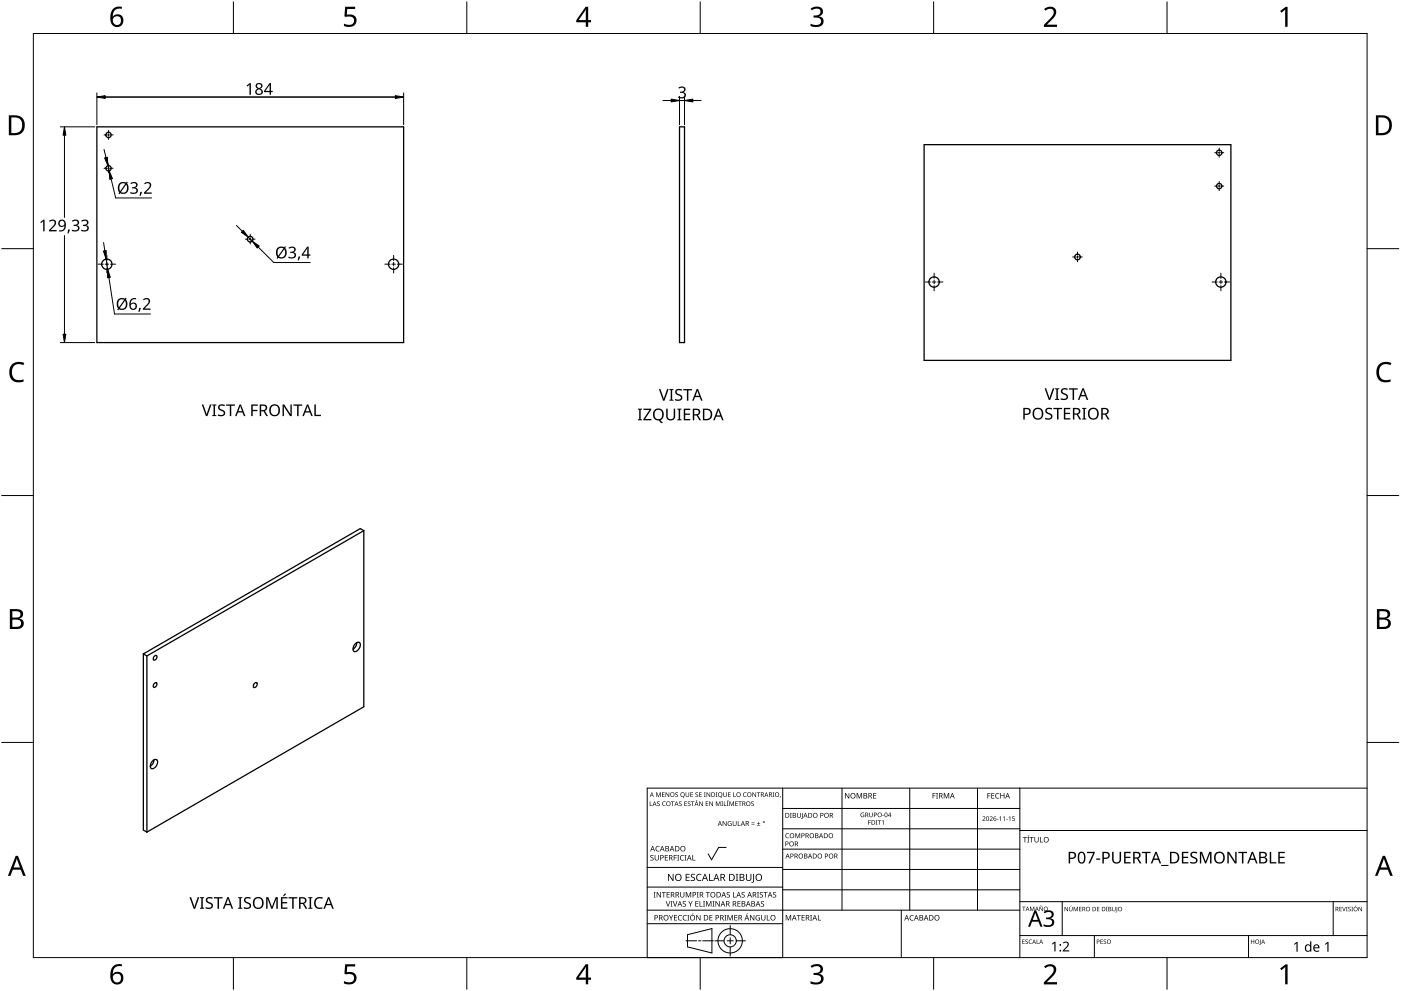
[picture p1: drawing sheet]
<svg xmlns="http://www.w3.org/2000/svg" width="420mm" height="297mm" viewBox="0 0 420 297" stroke-linecap="round" stroke-linejoin="round" font-family="sans-serif">
<g fill="none" stroke="#000" stroke-width=".38">
<path d="M29.1 38h92v64.7h-92zM203.8 38h1.5v64.7h-1.5zM277.1 43.4h92v64.6h-92zM109.1 159.1l-1.1-.7-65 37.6M109.1 159.1v52.8l-65 37.5M109.1 159.1l-65 37.5M43 196v52.8l1.1 .6M43 196l1.1 .6M44.1 196.6v52.8M46.3 196.7l.4-.3a.74 .74 0 0 1 .2 1 .74 .74 0 0 1-.9 .3zM106.5 193a.87 .87 0 0 1 1.2-.4 .87 .87 0 0 1 .3 1.3l-.5 .8a.88 .88 0 0 1-1.3 .6 .88 .88 0 0 1-.2-1.4zM107 192.6a2.35 2.35 0 0 1-1.1 2"/>
<path d="M46.3 204.8l.4-.2a.74 .74 0 0 1 .2 1 .74 .74 0 0 1-.9 .3zM76.3 204.8l.5-.2a.78 .78 0 0 1 .2 1 .78 .78 0 0 1-1 .3v-.5zM45.7 228.2a.87 .87 0 0 1 1.2-.5 .87 .87 0 0 1 .3 1.3l-.5 .9a.87 .87 0 0 1-1.3 .5 .87 .87 0 0 1-.2-1.4zM46.2 227.7a2.54 2.54 0 0 1-1.2 2"/>
<circle cx="32.5" cy="50.4" r=".8"/>
<circle cx="32.5" cy="40.4" r=".8"/>
<circle cx="365.6" cy="45.8" r=".8"/>
<circle cx="365.6" cy="55.8" r=".8"/>
<circle cx="32" cy="79.2" r="1.56"/>
<circle cx="75" cy="71.7" r=".86"/>
<circle cx="118.1" cy="79.2" r="1.55"/>
<circle cx="323.1" cy="77" r=".85"/>
<circle cx="280.1" cy="84.5" r="1.55"/>
<circle cx="366.1" cy="84.5" r="1.55"/>
</g>
<path d="M10 10h400v277h-400z" fill="none" stroke="#000" stroke-width=".3"/>
<g fill="none" stroke="#000" stroke-width=".3">
<path d="M70 .5v9.5M140 .5v9.5M210 .5v9.5M280 .5v9.5M350 .5v9.5M.5 74.5h9.5M419.5 74.5h-9.5M.5 148.5h9.5M410 148.5h9.5M10 222.5h-9.5M410 222.5h9.5M70 287v9.5"/>
<path d="M140 287v9.5M210 287v9.5M280 287v9.5M350 287v9.5"/>
</g>
<g fill="#000">
<path d="M103.5 2h3v.7h-2.4l-.1 1.7a2.01 2.01 0 0 1 3 1.7 2.01 2.01 0 0 1-2.8 2l-1.1-.3v-.7a1.93 1.93 0 0 0 3-.6 1.37 1.37 0 0 0-.5-1.4 1.37 1.37 0 0 0-1.4-.1l-.5 .1-.4-.3zM243.1 2.6a2.32 2.32 0 0 1 3.7 .5 1.46 1.46 0 0 1-1.2 1.8 1.59 1.59 0 0 1 1.4 1.8 1.59 1.59 0 0 1-1.8 1.4l-2.1-.3v-.7a2.12 2.12 0 0 0 3.1-.5 1.21 1.21 0 0 0-1.6-1.3h-.6v-.7a1.53 1.53 0 0 0 2.1-1.1 1.49 1.49 0 0 0-2.6-.4zM313.1 2.7a2.03 2.03 0 0 1 2.1-.8 2.03 2.03 0 0 1 1.6 1.7 3.9 3.9 0 0 1-1.6 2.5l-1.2 1.3h3v.7h-3.9v-.6l1.5-1.6a2.56 2.56 0 0 0 1.3-2.9 1.62 1.62 0 0 0-2.4 .2zM383.9 3.3l1.6-1.2h.6v5.9h-.7l.1-5.2-1.2 1zM3.5 109.3a3.3 3.3 0 0 1 3.8-.5l-.3 .7a2.26 2.26 0 0 0-2.6 0 2.26 2.26 0 0 0-.8 2.6 2.12 2.12 0 0 0 3.1 1.7l.4-.1v.7a2.98 2.98 0 0 1-3.4-.4 2.98 2.98 0 0 1-.8-3.3zM413.5 109.3a3.3 3.3 0 0 1 3.8-.5l-.3 .7a2.26 2.26 0 0 0-2.7 0 2.26 2.26 0 0 0-.7 2.6 2.12 2.12 0 0 0 3.1 1.7l.4-.1v.7a2.98 2.98 0 0 1-3.4-.4 2.98 2.98 0 0 1-.8-3.3zM103.5 289h3v.7h-2.4l-.1 1.7a2.01 2.01 0 0 1 3 1.7 2.01 2.01 0 0 1-2.8 2l-1.1-.4v-.6a1.93 1.93 0 0 0 3-.7 1.37 1.37 0 0 0-.5-1.3 1.37 1.37 0 0 0-1.4-.1l-.5 .1-.4-.3zM243.1 289.6a2.32 2.32 0 0 1 3.7 .5 1.46 1.46 0 0 1-1.2 1.8 1.59 1.59 0 0 1 1.4 1.8 1.59 1.59 0 0 1-1.8 1.4l-2.1-.3v-.7a2.12 2.12 0 0 0 3.1-.5 1.21 1.21 0 0 0-1.6-1.4h-.6v-.6a1.53 1.53 0 0 0 2.1-1.1 1.49 1.49 0 0 0-2.6-.4zM313.1 289.7a2.03 2.03 0 0 1 2.1-.8 2.03 2.03 0 0 1 1.6 1.7 3.9 3.9 0 0 1-1.6 2.5l-1.2 1.3h3v.7h-3.9v-.7l1.5-1.5a2.56 2.56 0 0 0 1.3-2.9 1.62 1.62 0 0 0-2.4 .2zM383.9 290.3l1.6-1.2h.6v5.9h-.7l.1-5.2-1.2 1z"/>
<path d="M33.9 2.6a2.88 2.88 0 0 1 2.6-.6v.7a2.02 2.02 0 0 0-2.6 2.3 1.83 1.83 0 0 1 2.5-.3 1.83 1.83 0 0 1 .3 2.6 2.07 2.07 0 0 1-2.5 .6 2.07 2.07 0 0 1-1.1-2.4 4 4 0 0 1 .8-2.9zM33.8 6.2a1.3 1.3 0 0 0 2.6 0 1.3 1.3 0 0 0-2.6 0z"/>
<path d="M175.6 2h.8v4h.9v.7h-.9v1.3h-.7v-1.3h-2.9v-.6zM175.7 2.8l-2.2 3.2h2.2z"/>
<path d="M2.6 34.6h1.9a2.99 2.99 0 0 1 2.9 3 2.99 2.99 0 0 1-3.1 2.9h-1.7zM3.4 35.2v4.7h.8a2.35 2.35 0 0 0 2.4-2.1 2.35 2.35 0 0 0-1.9-2.6z"/>
<path d="M412.6 34.6h1.9a2.68 2.68 0 0 1 2.9 2.9 2.78 2.78 0 0 1-3.1 3h-1.7zM413.4 35.2v4.7h.8a2.35 2.35 0 0 0 2.4-2.1 2.35 2.35 0 0 0-2-2.6z"/>
<path d="M3 182.6h1.7a1.68 1.68 0 0 1 2.2 1.7 1.37 1.37 0 0 1-1.1 1.1 1.61 1.61 0 0 1 1.3 2 1.61 1.61 0 0 1-2 1.1h-2.1zM3.7 185.7v2.2h1.2a1.13 1.13 0 0 0 1.4-1.1 1.13 1.13 0 0 0-1.4-1.1zM3.7 183.2v1.9h1.1a1.02 1.02 0 0 0 1.3-1 1.02 1.02 0 0 0-1.4-.9z"/>
<path d="M412.9 182.6h1.7a1.68 1.68 0 0 1 2.3 1.7 1.37 1.37 0 0 1-1.1 1.1 1.61 1.61 0 0 1 1.3 2 1.61 1.61 0 0 1-2.1 1.1h-2.1zM413.7 185.7v2.2h1.2a1.13 1.13 0 0 0 1.4-1.1 1.13 1.13 0 0 0-1.5-1.1zM413.7 183.2v1.9h1.1a1.02 1.02 0 0 0 1.3-1 1.02 1.02 0 0 0-1.4-.9z"/>
<path d="M4.7 256.5h.7l2.3 6h-.8l-.7-1.8h-2.4l-.7 1.8h-.7zM5 257.3l-.9 2.7h1.9z"/>
<path d="M414.7 256.5h.7l2.3 6h-.8l-.7-1.8h-2.4l-.7 1.8h-.7zM415 257.3l-.9 2.7h1.9z"/>
<path d="M33.9 289.6a2.88 2.88 0 0 1 2.6-.6v.7a2.02 2.02 0 0 0-2.6 2.3 1.83 1.83 0 0 1 2.5-.3 1.83 1.83 0 0 1 .3 2.6 2.07 2.07 0 0 1-2.5 .6 2.07 2.07 0 0 1-1.1-2.4 4 4 0 0 1 .8-2.9zM33.8 293.2a1.3 1.3 0 0 0 2.6 0 1.3 1.3 0 0 0-2.6 0z"/>
<path d="M175.6 289h.8v4h.9v.7h-.9v1.3h-.7v-1.3h-2.9v-.6zM175.7 289.8l-2.2 3.2h2.2z"/>
</g>
<g fill="none" stroke="#000" stroke-width=".3">
<path d="M234.7 236.2v50.8h-40.6v-50.8h215.9M252.5 236.2v36.6M272.8 236.2v36.6M293.2 236.2v36.6M305.9 236.2v50.8M217.8 254h-2.3l-2.1 3.7-1-1.8M234.7 242.3h71.2M234.7 254.5h71.2M305.9 248.4h-71.2M410 248.9h-104.1M194.1 272.8h111.8M219 277.4v2.8"/>
<path d="M234.7 276.9h-40.6M234.7 265.9h-40.6M234.7 260h-40.6M270.3 272.8v14.2M305.9 260.6h-71.2M305.9 266.7h-71.2M305.9 270.3h104.1M318.6 270.3v10.1M399.8 270.3v10.1M205.7 282h3.2M206.2 280.2l7.3-1.9v7.3l-7.3-1.8zM209.5 282h.7"/>
<path d="M214 282h-3.2M214.4 282h2.8M218.1 282h1.8M219 281.1v1.8M219 283.8v2.8M223.6 282h-2.8M328.2 280.4v6.6M374.4 280.4v6.6M410 280.4h-104.1"/>
<circle cx="219" cy="282" r="3.7"/>
<circle cx="219" cy="282" r="1.83"/>
</g>
<g fill="#000">
<path d="M196.8 237.5h.2l.5 1.1 .4-1.1h.3v1.4h-.2v-1.2l-.6 1.2-.5-1.2v1.2h-.1zM198.5 237.5h.8l-.6 .1v.5h.6l-.6 .1v.5l.6 .2h-.8zM199.6 237.5h.2l.7 1.1v-1.1h.2v1.4h-.2l-.7-1.2v1.2h-.2zM202.6 237.6l.4-.1 .3 .2a.34 .34 0 0 0-.5-.1 .34 .34 0 0 0-.1 .5 .34 .34 0 0 0 .5 .1 .44 .44 0 0 1 0 .7 .44 .44 0 0 1-.7-.2 .33 .33 0 0 0 .5 .1 .33 .33 0 0 0 0-.5l-.5-.3zM205.6 237.5h.2v.9a.36 .36 0 0 0 .4 .3 .36 .36 0 0 0 .3-.3v-.9h.2v.9a.53 .53 0 0 1-.5 .5 .53 .53 0 0 1-.6-.5zM207 237.5h.8l-.6 .1v.5h.6l-.6 .1v.5l.6 .2h-.8zM208.6 237.6l.5-.1 .2 .2a.34 .34 0 0 0-.4-.1 .34 .34 0 0 0-.1 .5 .34 .34 0 0 0 .4 .1 .43 .43 0 0 1 0 .7 .43 .43 0 0 1-.7-.2 .33 .33 0 0 0 .5 .1 .33 .33 0 0 0 .1-.5l-.5-.3zM209.7 237.5h.7l-.5 .1v.5h.5l-.5 .1v.5l.5 .2h-.7zM211.1 237.5h.5l-.1 1.2 .1 .2h-.5l.2-.2zM211.9 237.5h.2l.7 1.1v-1.1h.2v1.4h-.2l-.7-1.2v1.2h-.2zM214.7 237.5h.5l-.2 .1 .2 1.3h-.5l.1-.2zM216.9 237.5h.2v.9a.36 .36 0 0 0 .4 .3 .36 .36 0 0 0 .3-.3v-.9h.2v.9a.53 .53 0 0 1-.6 .5 .53 .53 0 0 1-.5-.5z"/>
<path d="M218.3 237.5h.8l-.6 .1v.5h.6l-.6 .1v.5l.6 .2h-.8zM219.9 237.5h.2v1.2l.6 .2h-.8zM223 237.7l.5-.2 .4 .1-.1 .1a.55 .55 0 0 0-.8 .5 .55 .55 0 0 0 .8 .5 .65 .65 0 0 1-.9-.1 .65 .65 0 0 1 .1-.9zM225.7 237.5h.2l.7 1.1v-1.1h.1v1.4h-.2l-.7-1.2v1.2h-.1zM227 237.5h1l-.4 .1v1.3h-.2v-1.3zM231.7 237.5h.5l-.2 .1 .2 1.3h-.5l.2-.2zM234 238.6l.2 .1-.3 .4zM253.4 237.7h.3l.8 1.4v-1.4h.2v1.6h-.2l-.9-1.3v1.3h-.2zM256.9 237.7h.3l.5 1.3 .5-1.3h.3v1.6h-.2v-1.4l-.7 1.4-.5-1.4v1.4h-.2zM261.9 237.7h.9v.2h-.7v.5h.6v.2h-.6v.6h.7v.1h-.9zM279.7 237.7h.9v.2h-.7v.6h.6v.1h-.6v.7h-.2zM280.7 237.7h.6l-.2 .2v1.3l.2 .1h-.6l.2-.1v-1.3z"/>
<path d="M283 237.7h.3l.5 1.3 .6-1.3h.3v1.6h-.2v-1.4l-.7 1.4-.6-1.4v1.4h-.2zM296.1 237.7h.9v.2h-.7v.6h.7v.1h-.7v.7h-.2zM297.3 237.7h.9v.2h-.7v.5h.7v.2h-.7v.6h.7v.1h-.9zM298.7 237.9l.6-.2 .4 .1-.1 .2a.66 .66 0 0 0-.9 .6 .66 .66 0 0 0 .9 .5 .77 .77 0 0 1-1.1-.1 .77 .77 0 0 1 .2-1.1zM300 237.7h.2v.7h.8v-.7h.2v1.6h-.2v-.7h-.8v.7h-.2zM194.9 240.2h.1v1.2l.6 .2h-.7zM195.1 256.4l.6-.1 .3 .1-.1 .1a.38 .38 0 0 0-.5-.1 .38 .38 0 0 0-.1 .5 .38 .38 0 0 0 .4 .2 .51 .51 0 0 1 .1 .8 .51 .51 0 0 1-.8-.2h.1a.41 .41 0 0 0 .6 .1 .41 .41 0 0 0 .1-.6 .41 .41 0 0 0-.6-.1zM196.8 253.8l.6-.3 .4 .1-.1 .2a.65 .65 0 0 0-.9 .6 .65 .65 0 0 0 .9 .6 .77 .77 0 0 1-1-.1 .77 .77 0 0 1 .1-1.1zM196.3 256.3h.2v1a.42 .42 0 0 0 .5 .5 .42 .42 0 0 0 .4-.5v-1h.2v1a.62 .62 0 0 1-.6 .6 .62 .62 0 0 1-.7-.6zM197.1 240.3l.5-.1 .2 .2a.34 .34 0 0 0-.5-.1 .34 .34 0 0 0-.1 .5 .34 .34 0 0 0 .5 .1 .44 .44 0 0 1 0 .7 .44 .44 0 0 1-.7-.2 .33 .33 0 0 0 .5 .1 .33 .33 0 0 0 .1-.5l-.5-.3zM198.8 240.4l.5-.2 .3 .1v.1a.55 .55 0 0 0-.8 .5 .55 .55 0 0 0 .8 .5 .65 .65 0 0 1-1-.1 .65 .65 0 0 1 .2-.9zM199.4 256.3h.9v.2h-.7v.5h.6v.2h-.6v.5h.7v.2h-.9z"/>
<path d="M201.2 240.2h1.1l-.5 .2v1.2h-.2v-1.2zM202.1 256.3h.9v.2h-.7v.5h.6v.2h-.6v.7h-.2zM203.1 256.3h.6l-.2 .2v1.3l.2 .1h-.6l.2-.1v-1.3zM203.7 240.3l.5-.1 .2 .2a.34 .34 0 0 0-.5-.1 .34 .34 0 0 0-.1 .5 .34 .34 0 0 0 .5 .1 .44 .44 0 0 1 0 .7 .44 .44 0 0 1-.7-.2 .33 .33 0 0 0 .5 .1 .33 .33 0 0 0 0-.5l-.4-.3zM204.1 256.5l.6-.2 .4 .1v.1a.66 .66 0 0 0-1 .6 .66 .66 0 0 0 1 .6 .77 .77 0 0 1-1.1-.1 .77 .77 0 0 1 .1-1.1zM205.3 256.3h.6l-.2 .2v1.3l.2 .1h-.6l.2-.1v-1.3zM205.3 240.2h.7l-.6 .2v.4h.6l-.6 .1v.5l.6 .2h-.7zM206.3 240.3l.5-.1 .2 .2a.34 .34 0 0 0-.4-.1 .34 .34 0 0 0-.1 .5 .34 .34 0 0 0 .4 .1 .44 .44 0 0 1 0 .7 .44 .44 0 0 1-.7-.2 .33 .33 0 0 0 .5 .1 .33 .33 0 0 0 .1-.5l-.5-.3zM207.6 256.3h.3v1.4h.7v.2h-1zM207.2 240.2h1l-.4 .2v1.2h-.2v-1.2zM208.9 239.8h.2l-.3 .3zM209.7 240.2h.2l.7 1.2v-1.2h.2v1.4h-.2l-.8-1.2v1.2h-.1z"/>
<path d="M211.7 240.2h.7l-.6 .2v.4h.6l-.6 .1v.5l.6 .2h-.7zM212.7 240.2h.2l.8 1.2v-1.2h.1v1.4h-.2l-.7-1.2v1.2h-.2zM214.7 240.2h.2l.5 1.1 .4-1.1h.3v1.4h-.2v-1.2l-.6 1.2-.5-1.2v1.2h-.1zM216.3 240.2h.5l-.1 .2 .1 1.2h-.5l.2-.1zM217.1 240.2h.2v1.2l.6 .2h-.8zM216.7 246.1h.2l.8 1.2v-1.2h.2v1.5h-.2l-.8-1.2v1.2h-.2zM218.3 239.8h.2l-.4 .3zM218 240.2h.5l-.2 1.3 .2 .1h-.5l.2-.1zM218.4 246.3l1-.1-.2 .1a.6 .6 0 0 0-.8 .5 .6 .6 0 0 0 .8 .6v-.4l-.3-.2h.5v.7a.8 .8 0 0 1-1-.2 .8 .8 0 0 1 0-1zM218.8 240.2h.2l.4 1.1 .5-1.1h.2v1.4h-.1v-1.2l-.6 1.2-.5-1.2v1.2h-.1zM219.8 246.1h.1v.9a.38 .38 0 0 0 .4 .4 .38 .38 0 0 0 .4-.4v-.9h.2v.9a.56 .56 0 0 1-.6 .6 .56 .56 0 0 1-.5-.6zM221.3 246.1h.1v1.3h.7v.2h-.8z"/>
<path d="M220.5 240.2h.8l-.6 .2v.4h.5l-.5 .1v.5l.6 .2h-.8zM221.4 240.2h1l-.4 .2v1.2h-.2v-1.2zM225.4 247l.9 .1zM225.4 246.6l.9 .1zM225.3 240.3l.5-.1 .2 .2a.34 .34 0 0 0-.4-.1 .34 .34 0 0 0-.1 .5 .34 .34 0 0 0 .4 .1 .44 .44 0 0 1 0 .7 .44 .44 0 0 1-.6-.2 .33 .33 0 0 0 .5 .1 .33 .33 0 0 0 0-.5l-.5-.3zM227 247.4l1 .2zM227.4 246.3l.2 .5h.4l-.4 .1v.4l-.2-.4h-.4l.4-.1zM235.7 249.9l1-.1-.5 .1a.59 .59 0 0 0-.4 .8 .59 .59 0 0 0 .8 .3 .69 .69 0 0 1-1-.1 .69 .69 0 0 1 .1-1zM236.9 243.7h.5l-.1 .1v1.2l.1 .1h-.5l.2-.1v-1.2zM238.5 249.8h.3l.4 1.2 .5-1.2h.3v1.4h-.2v-1.3l-.7 1.3-.4-1.3v1.3h-.2zM239 243.7h.2v.9a.38 .38 0 0 0 .4 .4 .38 .38 0 0 0 .4-.4v-.9h.2v.9a.56 .56 0 0 1-.6 .5 .56 .56 0 0 1-.6-.5zM240.5 243.7h.2v1.5l-.4 .3-.1-.2 .3-.1z"/>
<path d="M258.2 243.7l1-.1-.3 .1a.56 .56 0 0 0-.7 .6 .56 .56 0 0 0 .8 .5v-.4l-.3-.2h.5v.7a.74 .74 0 0 1-1-.2 .74 .74 0 0 1 0-1zM260.4 245.8h.8l-.6 .2v.5h.5l-.5 .1v.6h-.2zM260.7 243.6h.2v.8a.35 .35 0 0 0 .3 .4 .35 .35 0 0 0 .4-.4v-.8h.1v.8a.52 .52 0 0 1-.5 .5 .52 .52 0 0 1-.5-.5zM262.7 245.8h.5l-.2 .2 .2 1.2h-.5l.1-.1zM263.3 245.8h1l-.4 .2v1.2h-.2v-1.2zM264.6 244.3l.5 .2zM264.5 246.1l.5-.3v1.4h-.2v-1.2zM294.7 244.8a.49 .49 0 0 1 .8 .1 .49 .49 0 0 1-.4 .7l-.2 .3 .6 .2h-.9l.4-.5a.37 .37 0 0 0 .4-.6 .37 .37 0 0 0-.7-.1zM296.8 244.8a.49 .49 0 0 1 .8 .1 .49 .49 0 0 1-.3 .7l-.3 .3 .7 .2h-.9l.4-.5a.37 .37 0 0 0 .3-.6 .37 .37 0 0 0-.6-.1zM299 245.5l.4 .1zM299.7 245l.5-.3v1.4h-.2v-1.2zM300.8 245l.5-.3v1.4h-.2v-1.2z"/>
<path d="M301.8 245.5l.4 .1zM302.5 245l.5-.3v1.4h-.2v-1.2zM303.6 244.7h.7l-.6 .1v.4a.45 .45 0 0 1 .6 .2 .45 .45 0 0 1-.2 .6 .45 .45 0 0 1-.6-.2 .39 .39 0 0 0 .6 .1 .39 .39 0 0 0 0-.6 .39 .39 0 0 0-.5 0zM306.8 250.9h1.2v.2h-.5v1.4h-.2v-1.4h-.5zM308.5 250.4h.2l-.4 .4zM308.1 250.9h.6l-.2 .1v1.3l.2 .2h-.6l.2-.2v-1.3zM308.8 250.9h1.2v.2h-.5v1.4h-.2v-1.4h-.5zM310.2 250.9h.2v1a.42 .42 0 0 0 .5 .5 .42 .42 0 0 0 .4-.5v-1h.2v1a.62 .62 0 0 1-.6 .6 .62 .62 0 0 1-.7-.6zM311.9 250.9h.2v1.4h.7v.2h-.9zM196 267.4h.6l-.2 .1v1.3l.2 .2h-.6l.2-.2v-1.3zM196.9 267.4h.3l.8 1.3v-1.3h.2v1.6h-.2l-.9-1.3v1.3h-.2zM198.5 267.4h1.2v.2h-.5v1.4h-.2v-1.4h-.5z"/>
<path d="M199.7 270.1h.2l.4 1.4 .5-1.4h.2l-.6 1.6h-.2zM199.9 267.4h.9v.2h-.7v.5h.7v.1h-.7v.6h.7v.2h-.9zM200.6 274.3h.2l.5 .8 .4-.8h.2l-.5 1v.6h-.2v-.6zM201.1 270.1h.6l-.2 .2v1.3l.2 .1h-.6l.2-.1v-1.3zM201.8 270.1h.2l.5 1.4 .4-1.4h.3l-.6 1.6h-.2zM200.3 261.9h.3l1.2 1.8-.1-1.8h.3v2.1h-.3l-1.2-1.7 .1 1.7h-.3zM202.1 274.3h.9v.2h-.7v.5h.7v.1h-.7v.6h.7v.2h-.9zM203.5 274.5l.6-.2h.4l-.1 .2a.66 .66 0 0 0-.9 .6 .66 .66 0 0 0 1 .6 .77 .77 0 0 1-1.1-.1 .77 .77 0 0 1 .1-1.1zM204 267.4h.2v1a.42 .42 0 0 0 .4 .5 .42 .42 0 0 0 .4-.5v-1h.2v1a.62 .62 0 0 1-.6 .6 .62 .62 0 0 1-.6-.6zM204.9 274.5l.6-.2h.5l-.1 .2a.66 .66 0 0 0-1 .6 .66 .66 0 0 0 1 .6 .77 .77 0 0 1-1.1-.1 .77 .77 0 0 1 .1-1.1zM204.8 270.3l.6-.2 .3 .1-.1 .2a.38 .38 0 0 0-.5-.2 .38 .38 0 0 0-.1 .5 .38 .38 0 0 0 .5 .2 .51 .51 0 0 1 0 .8 .51 .51 0 0 1-.8-.2h.1a.41 .41 0 0 0 .6 .1 .41 .41 0 0 0 .1-.5 .41 .41 0 0 0-.5-.2zM205.7 267.4h.3l.5 1.3 .5-1.3h.3v1.6h-.2v-1.4l-.7 1.4-.6-1.4 .1 1.4h-.2z"/>
<path d="M206.1 274.3h.6l-.2 .1v1.3l.2 .2h-.6l.2-.2v-1.3zM205.6 261.9h1.2v.3h-.9v.6h.9v.3h-.9v.7h.9v.2h-1.2zM206.4 270.1h.3l.4 .8 .4-.8h.2l-.5 1v.6h-.2v-.6zM207.7 273.8h.3l-.5 .3zM207.3 262.1l.4-.2 .7 .1-.2 .2a.44 .44 0 0 0-.8 .2 .44 .44 0 0 0 .6 .5l.5 .5-.3 .6a.71 .71 0 0 1-1.1-.3l.3 .1a.47 .47 0 0 0 .8-.3 .47 .47 0 0 0-.6-.5l-.4-.3zM208.5 270.1h.9v.2h-.7v.5h.7v.2h-.7v.6h.7v.1h-.9zM209 267.4h.6l-.2 .1v1.3l.2 .2h-.6l.2-.2v-1.3zM209.1 262.2l.5-.3 .8 .1-.1 .3-.5-.2a.86 .86 0 0 0-.7 1.1 .86 .86 0 0 0 1.2 .6v.2a1.1 1.1 0 0 1-1.4-.4 1.1 1.1 0 0 1 .2-1.4zM209.8 270.1h.2v1.4h.7v.2h-.9zM208.8 274.3h.2l.9 1.3v-1.3h.2v1.6h-.3l-.8-1.4v1.4h-.2zM210.9 270.1h.5l-.2 .2v1.3l.2 .1h-.5l.1-.1v-1.3zM211.7 267.4h1.2v.2h-.5v1.4h-.2v-1.4h-.5z"/>
<path d="M211.8 270.1h.3l.5 1.3 .5-1.3h.3v1.6h-.2v-1.4l-.7 1.4-.6-1.4v1.4h-.1zM212.6 261.9h.3v1.9h.9v.2h-1.2zM212.8 274.3h.9v.2h-.7v.5h.6v.1h-.6v.6h.7v.2h-.9zM213.7 270.1h.6l-.2 .2v1.3l.2 .1h-.6l.2-.1v-1.3zM214.6 270.1h.2l.9 1.4v-1.4h.2v1.6h-.3l-.8-1.3v1.3h-.2zM217.3 274.3h.5l-.1 .1v1.3l.1 .2h-.5l.2-.2v-1.3zM218.2 274.3h.3l.5 1.3 .5-1.3h.3v1.6h-.2v-1.4l-.7 1.4-.6-1.4v1.4h-.1zM218 267.5l.6-.1 .3 .1-.1 .1a.38 .38 0 0 0-.5-.1 .38 .38 0 0 0-.1 .5 .38 .38 0 0 0 .4 .2 .51 .51 0 0 1 .1 .8 .51 .51 0 0 1-.8-.2h.1a.41 .41 0 0 0 .6 .1 .41 .41 0 0 0 .1-.6 .41 .41 0 0 0-.6-.1zM219.8 267.4h.2v1.4h.7v.2h-.9zM220.2 274.3h.9v.2h-.7v.5h.7v.1h-.7v.6h.7v.2h-.9zM220.7 261.9h.7l-.2 .3v1.6l.2 .2h-.7l.2-.2v-1.6zM221.2 270.1h.9v.2h-.7v.5h.6v.2h-.6v.6h.7v.1h-.9z"/>
<path d="M222.5 267.5l.5-.1 .4 .1-.1 .1a.38 .38 0 0 0-.5-.1 .38 .38 0 0 0-.2 .5 .38 .38 0 0 0 .5 .2 .51 .51 0 0 1 .1 .8 .51 .51 0 0 1-.8-.2h.1a.41 .41 0 0 0 .5 .1 .41 .41 0 0 0 .1-.6 .41 .41 0 0 0-.5-.1zM224.1 273.8h.2l-.5 .3zM223.7 261.9h.3v1.4a.55 .55 0 0 0 .5 .5 .55 .55 0 0 0 .6-.5v-1.4h.2v1.4a.81 .81 0 0 1-.8 .8 .81 .81 0 0 1-.8-.8zM225.9 261.9h.2v2.2l-.2 .4-.4 .1-.1-.3h.3l.2-.2zM224.9 274.3h.3l.8 1.3v-1.3h.2v1.6h-.2l-.9-1.4v1.4h-.2zM226.8 274.5l.7-.2h.4l-.1 .2a.67 .67 0 0 0-1 .5 .67 .67 0 0 0 .9 .7v-.5h-.3v-.2h.5v.8a.88 .88 0 0 1-1.2-.1 .88 .88 0 0 1 .1-1.2zM227 267.4h.6l-.2 .1v1.3l.2 .2h-.6l.2-.2v-1.3zM227.9 267.5l.6-.1 .3 .1v.1a.38 .38 0 0 0-.6-.1 .38 .38 0 0 0-.1 .5 .38 .38 0 0 0 .5 .2 .51 .51 0 0 1 0 .8 .51 .51 0 0 1-.8-.2h.1a.41 .41 0 0 0 .6 .1 .41 .41 0 0 0 .1-.6 .41 .41 0 0 0-.5-.1zM228.3 270.3l.5-.2 .3 .1v.2a.38 .38 0 0 0-.5-.2 .38 .38 0 0 0-.2 .5 .38 .38 0 0 0 .5 .2 .51 .51 0 0 1 .1 .8 .51 .51 0 0 1-.8-.2h.1a.41 .41 0 0 0 .5 .1 .41 .41 0 0 0 .1-.5 .41 .41 0 0 0-.5-.2zM228.3 274.3h.2v1a.42 .42 0 0 0 .4 .4 .42 .42 0 0 0 .4-.4v-1h.2v1a.62 .62 0 0 1-.6 .6 .62 .62 0 0 1-.6-.6zM229 267.4h1.2v.2h-.5v1.4h-.2v-1.4h-.5zM230 274.3h.2v1.4h.7v.2h-.9z"/>
<path d="M231.9 267.5l.5-.1 .4 .1-.1 .1a.38 .38 0 0 0-.5-.1 .38 .38 0 0 0-.2 .5 .38 .38 0 0 0 .5 .2 .51 .51 0 0 1 .1 .8 .51 .51 0 0 1-.8-.2h.1a.41 .41 0 0 0 .5 .1 .41 .41 0 0 0 .2-.6 .41 .41 0 0 0-.6-.1zM235.6 274.3h.3l.5 1.3 .6-1.3h.3v1.6h-.2v-1.4l-.7 1.4-.6-1.4v1.4h-.2zM238.9 274.3h1.3v.2h-.5v1.4h-.2v-1.4h-.6zM240.4 274.3h.9v.2h-.7v.5h.7v.1h-.7v.6h.7v.2h-.9zM242.9 274.3h.6l-.2 .1v1.3l.2 .2h-.6l.2-.2v-1.3zM245.3 274.3h.2v1.4h.7v.2h-.9zM273 274.5l.6-.2 .4 .1-.1 .1a.66 .66 0 0 0-.9 .6 .66 .66 0 0 0 .9 .6 .77 .77 0 0 1-1.1-.1 .77 .77 0 0 1 .2-1.1zM306.6 271.8h.9l-.4 .1v1.2h-.1v-1.2zM308.9 271.8h.2l.4 1 .5-1h.2v1.3h-.2v-1.2l-.5 1.2-.5-1.2-.1 1.2zM312 271.5l.6-.1-.2 .3h-.5zM311.7 271.8l.9 1v-1h.1v1.3l-.8-1.1-.2 1.1zM313 273.4a1.74 1.74 0 0 1 1.7-.6 1.74 1.74 0 0 1 1.3 1.3 1.18 1.18 0 0 1-1 1.1 1.3 1.3 0 0 1 1.2 1.5 1.3 1.3 0 0 1-1.5 1.1l-1.7-.2v-.6a1.73 1.73 0 0 0 2.5-.4 .99 .99 0 0 0-1.3-1.1h-.5v-.5a1.13 1.13 0 0 0 1.2-.1 1.13 1.13 0 0 0 .4-1.1 1.42 1.42 0 0 0-2 0z"/>
<path d="M319.3 271.8l.9 1.1v-1.1h.1v1.3l-.9-1-.1 1zM321.2 271.4l.2 .1-.4 .2zM320.6 271.8h.2v.9a.34 .34 0 0 0 .3 .3 .34 .34 0 0 0 .4-.3v-.9h.1v.9a.5 .5 0 0 1-.5 .4 .5 .5 0 0 1-.5-.4zM322 271.8h.2l.4 1.1 .4-1.1h.3v1.3h-.2v-1.1l-.5 1.1-.5-1.1-.1 1.1zM323.6 271.8h.7l-.5 .2v.4h.5l-.5 .1v.5l.5 .1h-.7zM329 271.8h.7l-.6 .2v.4h.6l-.6 .1v.5l.6 .1h-.7zM331.7 271.8h.4l-.1 .2 .1 1.1h-.4l.1-.1zM333.6 271.8h.1v.9a.34 .34 0 0 0 .4 .3 .34 .34 0 0 0 .3-.3v-.9h.2v.9a.5 .5 0 0 1-.5 .4 .5 .5 0 0 1-.5-.4zM334.9 271.8h.2l-.1 1.4-.4 .3 .3-.3zM401.7 271.8h.7l-.6 .2v.4h.6l-.6 .1v.5l.6 .1h-.7zM402.5 271.8h.2l.4 1.1 .3-1.1h.2l-.5 1.3zM403.7 271.8h.4l-.1 .2 .1 1.1h-.4l.1-.1z"/>
<path d="M404.4 272l.4-.2 .2 .2a.32 .32 0 0 0-.4 0 .32 .32 0 0 0-.1 .4 .32 .32 0 0 0 .5 .1 .41 .41 0 0 1-.1 .6 .41 .41 0 0 1-.6-.2 .31 .31 0 0 0 .5 .2 .31 .31 0 0 0 0-.5l-.4-.3zM405.3 271.8h.5l-.2 1.2 .2 .1h-.5l.1-.1zM406.6 271.4l.2 .1-.4 .2zM407.4 271.8l.9 1.1v-1.1h.1v1.3l-.8-1-.2 1zM306.6 281.6h.7l-.6 .2v.4h.6l-.6 .1v.5l.6 .1h-.7zM307.6 281.7l.4-.1 .2 .2a.32 .32 0 0 0-.4-.1 .32 .32 0 0 0-.1 .5 .32 .32 0 0 0 .4 .1l.2 .2-.1 .3-.5 .1-.2-.2a.31 .31 0 0 0 .5 .2 .31 .31 0 0 0 0-.5l-.4-.3zM308.7 281.8l.4-.2 .4 .1-.1 .1a.52 .52 0 0 0-.7 .5 .52 .52 0 0 0 .7 .4 .61 .61 0 0 1-.8 0 .61 .61 0 0 1 .1-.9zM310.9 281.6h.1v1.2l.6 .1h-.7zM315.5 282.9l1.1-.6v2.9h-.4v-2.6l-.5 .5zM318.8 282.6a1.01 1.01 0 0 1 1.6-.1 1.01 1.01 0 0 1-.5 1.6l-.7 .8h1.5v.3h-2v-.3l1.1-1.1a.69 .69 0 0 0 .3-1.1 .69 .69 0 0 0-1.1 .1zM330 281.6h.7l-.5 .2v.4h.5l-.5 .1v.5l.5 .1h-.7zM331 281.7l.5-.1 .2 .2a.32 .32 0 0 0-.4-.1 .32 .32 0 0 0-.1 .5 .32 .32 0 0 0 .4 .1 .41 .41 0 0 1 0 .6 .41 .41 0 0 1-.7-.2 .31 .31 0 0 0 .5 .2 .31 .31 0 0 0 .1-.5l-.5-.3z"/>
<path d="M375.2 281.6h.1v.6h.7v-.6h.1v1.3h-.1v-.6h-.7v.6h-.1zM377.9 281.6h.2v1.4l-.4 .3 .2-.3zM388.1 283l1.1-.7v3h-.4v-2.6l-.5 .5zM397.3 283l1.1-.7v3h-.3v-2.6l-.6 .5z"/>
<path d="M195.4 237.5l.7 1.4-.4-.5h-.5l-.3 .5zM195.5 237.7l-.2 .6h.4z"/>
<path d="M200.9 238.2a.7 .7 0 0 1 1.4 0 .7 .7 0 0 1-1.4 0zM201.2 238.2a.52 .52 0 0 0 1 0 .52 .52 0 0 0-1 0z"/>
<path d="M204.2 237.7l.5-.2 .5 .2a.81 .81 0 0 1-.3 1.2l.4 .3-.6-.3a.73 .73 0 0 1-.6-.5 .73 .73 0 0 1 .1-.7zM204.2 238.2a.55 .55 0 0 0 1.1 0 .55 .55 0 0 0-1.1 0z"/>
<path d="M213.4 237.5h.4a.62 .62 0 0 1 .7 .7 .64 .64 0 0 1-.7 .7h-.4zM213.5 237.6v1.1h.5l.3-.3-.1-.5z"/>
<path d="M215.5 237.7l.5-.2 .5 .2a.81 .81 0 0 1-.3 1.2l.4 .3-.6-.3a.73 .73 0 0 1-.6-.5 .73 .73 0 0 1 .1-.7zM215.5 238.2a.55 .55 0 0 0 1.1 0 .55 .55 0 0 0-1.1 0z"/>
<path d="M220.7 238.2a.7 .7 0 0 1 1.4 0 .7 .7 0 0 1-1.4 0zM221 238.2a.55 .55 0 0 0 1.1 0 .55 .55 0 0 0-1.1 0z"/>
<path d="M224 238.2a.7 .7 0 0 1 1.4 0 .7 .7 0 0 1-1.4 0zM224.3 238.2a.52 .52 0 0 0 1 0 .52 .52 0 0 0-1 0z"/>
<path d="M228.2 237.5h.4a.4 .4 0 0 1 .5 .3 .4 .4 0 0 1-.3 .5l.4 .6-.6-.6h-.2v.6h-.2zM228.4 237.6v.6h.2a.26 .26 0 0 0 .3-.3 .26 .26 0 0 0-.3-.3z"/>
<path d="M229.7 237.5l.7 1.4-.3-.5h-.6l-.3 .5zM229.8 237.7l-.2 .6h.4z"/>
<path d="M230.6 237.5h.4a.4 .4 0 0 1 .5 .3 .4 .4 0 0 1-.3 .5l.4 .6-.5-.6h-.3v.6h-.2zM230.8 237.6v.6h.2a.26 .26 0 0 0 .3-.3 .26 .26 0 0 0-.3-.3z"/>
<path d="M232.3 238.2a.7 .7 0 0 1 1.4 0 .7 .7 0 0 1-1.4 0zM232.6 238.2a.52 .52 0 0 0 1 0 .52 .52 0 0 0-1 0z"/>
<path d="M254.9 238.5a.85 .85 0 0 1 1.7 0 .85 .85 0 0 1-1.7 0zM255.4 238l-.1 .5a.6 .6 0 0 0 .7 .6 .6 .6 0 0 0 .5-.7 .6 .6 0 0 0-.8-.5z"/>
<path d="M259 237.7h.4a.42 .42 0 0 1 .6 .2 .42 .42 0 0 1-.3 .6 .44 .44 0 0 1 .4 .5 .44 .44 0 0 1-.6 .3h-.5zM259.2 238.6v.6h.3a.31 .31 0 0 0 .4-.3 .31 .31 0 0 0-.4-.3zM259.2 237.9v.5h.3a.28 .28 0 0 0 .3-.3 .28 .28 0 0 0-.4-.2z"/>
<path d="M260.4 237.7h.5a.47 .47 0 0 1 .6 .3 .47 .47 0 0 1-.3 .6l.4 .7h-.2l-.4-.6h-.4v.6h-.2zM260.6 237.9v.6h.3a.31 .31 0 0 0 .4-.3 .31 .31 0 0 0-.4-.3z"/>
<path d="M281.6 237.7h.5a.47 .47 0 0 1 .5 .3 .47 .47 0 0 1-.3 .6l.5 .7h-.3l-.3-.6h-.4v.6h-.2zM281.8 237.9v.6h.3a.31 .31 0 0 0 .4-.3 .31 .31 0 0 0-.4-.3z"/>
<path d="M285.5 237.7h.2l.6 1.6h-.2l-.2-.5h-.6l-.2 .5h-.2zM285.6 237.9l-.3 .7h.6z"/>
<path d="M302.1 237.7h.2l.6 1.6h-.2l-.2-.5h-.6l-.2 .5h-.2zM302.2 237.9l-.3 .8h.5z"/>
<path d="M195.6 253.6h.2l.6 1.6h-.2l-.2-.5h-.6l-.2 .5h-.2zM195.7 253.8l-.2 .7h.5z"/>
<path d="M196.2 240.2l.7 1.4-.3-.4h-.6l-.3 .4zM196.3 240.4l-.2 .6h.4z"/>
<path d="M198 256.3h.7l.3 .4-.1 .5-.7 .1v.6h-.2zM198.2 256.5v.6a.39 .39 0 0 0 .6-.3 .39 .39 0 0 0-.6-.3z"/>
<path d="M198.5 253.6h.2l.6 1.6h-.2l-.2-.5h-.6l-.2 .5h-.2zM198.6 253.8l-.3 .7h.6z"/>
<path d="M199.6 253.6h.4a.42 .42 0 0 1 .6 .2 .42 .42 0 0 1-.3 .5 .44 .44 0 0 1 .4 .6 .44 .44 0 0 1-.6 .3h-.5zM199.8 254.4v.6h.3a.31 .31 0 0 0 .4-.3 .31 .31 0 0 0-.4-.3zM199.8 253.7v.6h.3a.28 .28 0 0 0 .3-.3 .28 .28 0 0 0-.4-.3z"/>
<path d="M200.6 256.3h.5a.47 .47 0 0 1 .6 .3 .47 .47 0 0 1-.3 .6l.4 .7h-.2l-.4-.7h-.4v.7h-.2zM200.8 256.5v.6h.3a.31 .31 0 0 0 .4-.3 .31 .31 0 0 0-.4-.3z"/>
<path d="M199.7 240.9a.7 .7 0 0 1 1.4 0 .7 .7 0 0 1-1.4 0zM200 240.9a.52 .52 0 0 0 1 0 .52 .52 0 0 0-1 0z"/>
<path d="M201.4 253.6h.2l.7 1.6h-.3l-.2-.5h-.6l-.2 .5h-.2zM201.5 253.8l-.2 .7h.5z"/>
<path d="M202.8 240.2l.7 1.4-.3-.4h-.6l-.3 .4zM202.9 240.4l-.2 .6h.4z"/>
<path d="M202.5 253.6h.5a.73 .73 0 0 1 .8 .8 .75 .75 0 0 1-.9 .8h-.4zM202.7 253.7v1.3h.2a.57 .57 0 0 0 .7-.6l-.2-.5z"/>
<path d="M203.9 254.4a.81 .81 0 0 1 1.6 0 .81 .81 0 0 1-1.6 0zM204.4 253.9l-.1 .5a.6 .6 0 0 0 .6 .5 .6 .6 0 0 0 .6-.7 .6 .6 0 0 0-.8-.5z"/>
<path d="M206.6 256.3h.2l.6 1.6h-.2l-.2-.5h-.6l-.2 .5h-.2zM206.7 256.5l-.3 .7h.6z"/>
<path d="M208.8 240.2l.7 1.4-.3-.4h-.6l-.3 .4zM208.9 240.4l-.2 .6h.4z"/>
<path d="M215.8 246.1l.7 1.5-.3-.5h-.6l-.4 .5zM215.9 246.3l-.3 .6h.5z"/>
<path d="M222.6 240.2h.4a.4 .4 0 0 1 .5 .3 .4 .4 0 0 1-.2 .5l.3 .6-.5-.6h-.3v.6h-.2zM222.8 240.4v.5h.2a.26 .26 0 0 0 .3-.3 .26 .26 0 0 0-.3-.2z"/>
<path d="M222.7 246.1l.7 1.5-.3-.5h-.6l-.4 .5zM222.8 246.3l-.2 .6h.4z"/>
<path d="M223.6 246.1h.4a.42 .42 0 0 1 .5 .3 .42 .42 0 0 1-.2 .5l.4 .7h-.2l-.4-.6h-.3v.6h-.2zM223.8 246.3v.5h.2a.28 .28 0 0 0 .4-.3 .28 .28 0 0 0-.4-.2z"/>
<path d="M223.7 240.9a.69 .69 0 0 1 1.3 0 .69 .69 0 0 1-1.3 0zM224 240.9a.52 .52 0 0 0 1 0 .52 .52 0 0 0-1 0z"/>
<path d="M228.8 246.4a.31 .31 0 0 1 .6 0 .31 .31 0 0 1-.6 0zM228.9 246.4a.2 .2 0 0 0 .4 0 .2 .2 0 0 0-.4 0z"/>
<path d="M235.5 252.2h.7l.3 .3-.2 .5-.6 .1v.6h-.2zM235.7 252.4v.6a.35 .35 0 0 0 .6-.3 .35 .35 0 0 0-.6-.3z"/>
<path d="M236.1 255.9l.8 1.4-.4-.4h-.6l-.4 .4zM236.2 256l-.2 .7h.4z"/>
<path d="M235.5 243.7h.5a.65 .65 0 0 1 .7 .7 .68 .68 0 0 1-.7 .7h-.5zM235.7 243.8v1.2l.5-.1 .3-.3v-.5z"/>
<path d="M237.7 243.7h.4a.38 .38 0 0 1 .6 .2 .38 .38 0 0 1-.3 .5 .39 .39 0 0 1 .3 .4 .39 .39 0 0 1-.5 .3h-.5zM237.9 244.4v.6h.3a.28 .28 0 0 0 .4-.3 .28 .28 0 0 0-.4-.3zM237.9 243.8v.5h.3a.25 .25 0 0 0 .3-.3 .25 .25 0 0 0-.3-.2z"/>
<path d="M237.1 255.9h.7l.2 .3-.2 .4-.6 .1v.6h-.1zM237.2 256v.6a.35 .35 0 0 0 .6-.3 .35 .35 0 0 0-.6-.3z"/>
<path d="M236.6 252.9a.75 .75 0 0 1 1.5 0 .75 .75 0 0 1-1.5 0zM236.9 252.9a.55 .55 0 0 0 1.1 0 .55 .55 0 0 0-1.1 0z"/>
<path d="M236.7 250.5a.75 .75 0 0 1 1.5 0 .75 .75 0 0 1-1.5 0zM237 250.5a.55 .55 0 0 0 1.1 0 .55 .55 0 0 0-1.1 0z"/>
<path d="M238.3 255.9h.4a.42 .42 0 0 1 .5 .2 .42 .42 0 0 1-.3 .6l.4 .6h-.2l-.3-.6h-.3v.6h-.2zM238.5 256v.6h.2a.28 .28 0 0 0 .3-.3 .28 .28 0 0 0-.3-.3z"/>
<path d="M238.4 252.2h.4a.42 .42 0 0 1 .5 .3 .42 .42 0 0 1-.3 .5l.4 .7h-.2l-.3-.6h-.3v.6h-.2zM238.6 252.4v.5h.2a.28 .28 0 0 0 .3-.3 .28 .28 0 0 0-.3-.2z"/>
<path d="M239.4 256.6a.73 .73 0 0 1 1.4 0 .73 .73 0 0 1-1.4 0zM239.7 256.6a.55 .55 0 0 0 1.1 0 .55 .55 0 0 0-1.1 0z"/>
<path d="M241.1 255.9h.5a.38 .38 0 0 1 .5 .2 .38 .38 0 0 1-.3 .5 .39 .39 0 0 1 .4 .4 .39 .39 0 0 1-.5 .3h-.6zM241.3 256.6v.6h.3a.28 .28 0 0 0 .4-.3 .28 .28 0 0 0-.4-.3zM241.3 256v.5h.3a.25 .25 0 0 0 .3-.3 .25 .25 0 0 0-.3-.2z"/>
<path d="M240.4 249.8h.3a.49 .49 0 0 1 .6 .6 .49 .49 0 0 1-.8 .3v.5h-.1zM240.5 249.9v.6a.35 .35 0 0 0 .6-.3 .35 .35 0 0 0-.6-.3z"/>
<path d="M241.6 249.8h.4a.42 .42 0 0 1 .5 .2 .42 .42 0 0 1-.3 .6l.4 .6h-.2l-.3-.6h-.3v.6h-.2zM241.8 249.9v.6h.2a.28 .28 0 0 0 .3-.3 .28 .28 0 0 0-.3-.3z"/>
<path d="M241.5 243.7l.7 1.4-.4-.4h-.5l-.4 .4zM241.6 243.9l-.3 .6h.5z"/>
<path d="M242.8 255.9l.8 1.4-.4-.4h-.6l-.3 .4zM242.9 256l-.2 .7h.5z"/>
<path d="M242.4 243.7h.5a.73 .73 0 0 1 .7 .7 .73 .73 0 0 1-.8 .7h-.4zM242.6 243.8v1.2l.5-.1 .3-.3-.1-.5z"/>
<path d="M242.7 250.5a.73 .73 0 0 1 1.4 0 .73 .73 0 0 1-1.4 0zM243 250.5a.55 .55 0 0 0 1.1 0 .55 .55 0 0 0-1.1 0z"/>
<path d="M244.5 249.8h.4a.38 .38 0 0 1 .5 .2 .38 .38 0 0 1-.3 .5 .39 .39 0 0 1 .4 .4 .39 .39 0 0 1-.5 .3h-.5zM244.6 250.5v.6h.3a.28 .28 0 0 0 .4-.3 .28 .28 0 0 0-.4-.3zM244.6 249.9v.5h.3a.25 .25 0 0 0 .3-.3 .25 .25 0 0 0-.3-.2z"/>
<path d="M243.8 255.9h.4a.73 .73 0 0 1 .7 .7 .73 .73 0 0 1-.7 .7h-.4zM244 256v1.2l.5-.1 .2-.3v-.5z"/>
<path d="M243.7 244.4a.75 .75 0 0 1 1.5 0 .75 .75 0 0 1-1.5 0zM244 244.4a.55 .55 0 0 0 1.1 0 .55 .55 0 0 0-1.1 0z"/>
<path d="M245.1 256.6a.73 .73 0 0 1 1.4 0 .73 .73 0 0 1-1.4 0zM245.4 256.6a.55 .55 0 0 0 1.1 0 .55 .55 0 0 0-1.1 0z"/>
<path d="M246.2 249.8l.7 1.4-.4-.4h-.6l-.3 .4zM246.2 249.9l-.2 .7h.5z"/>
<path d="M246 243.7h.4a.49 .49 0 0 1 .5 .6 .49 .49 0 0 1-.7 .3v.5h-.2zM246.2 243.8v.6a.35 .35 0 0 0 .6-.3 .35 .35 0 0 0-.6-.3z"/>
<path d="M247.1 249.8h.4a.65 .65 0 0 1 .8 .7 .68 .68 0 0 1-.8 .7h-.4zM247.3 249.9v1.2l.5-.1 .2-.3v-.5z"/>
<path d="M247.4 255.9h.6l.3 .3-.1 .4-.6 .1v.6h-.2zM247.6 256v.6a.35 .35 0 0 0 .5-.3 .35 .35 0 0 0-.5-.3z"/>
<path d="M247.1 244.4a.73 .73 0 0 1 1.4 0 .73 .73 0 0 1-1.4 0zM247.4 244.4a.55 .55 0 0 0 1.1 0 .55 .55 0 0 0-1.1 0z"/>
<path d="M248.9 243.7h.4a.42 .42 0 0 1 .5 .3 .42 .42 0 0 1-.3 .5l.4 .6h-.2l-.4-.6h-.3v.6h-.1zM249 243.8v.6h.3a.28 .28 0 0 0 .3-.3 .28 .28 0 0 0-.4-.3z"/>
<path d="M248.4 250.5a.73 .73 0 0 1 1.4 0 .73 .73 0 0 1-1.4 0zM248.7 250.5a.55 .55 0 0 0 1.1 0 .55 .55 0 0 0-1.1 0z"/>
<path d="M248.4 256.6a.75 .75 0 0 1 1.5 0 .75 .75 0 0 1-1.5 0zM248.7 256.6a.55 .55 0 0 0 1.1 0 .55 .55 0 0 0-1.1 0z"/>
<path d="M250.2 255.9h.4a.42 .42 0 0 1 .5 .2 .42 .42 0 0 1-.2 .6l.4 .6h-.3l-.3-.6h-.3v.6h-.2zM250.4 256v.6h.2a.28 .28 0 0 0 .4-.3 .28 .28 0 0 0-.4-.3z"/>
<path d="M259.5 243.6h.4a.39 .39 0 0 1 .5 .2 .39 .39 0 0 1-.3 .5l.4 .6-.5-.5h-.3v.5h-.2zM259.7 243.7v.5h.2a.26 .26 0 0 0 .3-.2 .26 .26 0 0 0-.3-.3z"/>
<path d="M261.4 245.8l.8 .1 .3 .6a.63 .63 0 0 1-.7 .7h-.4zM261.6 246v1.1l.4-.1 .3-.3-.1-.5z"/>
<path d="M262.1 243.6h.4a.45 .45 0 0 1 .5 .5 .45 .45 0 0 1-.7 .3v.5h-.2zM262.3 243.7v.6a.33 .33 0 0 0 .5-.3 .33 .33 0 0 0-.5-.3z"/>
<path d="M263.1 244.2a.68 .68 0 0 1 1.3 0 .68 .68 0 0 1-1.3 0zM263.4 244.2a.51 .51 0 0 0 1 0 .51 .51 0 0 0-1 0z"/>
<path d="M265.4 243.6h.5l.2 .3v.7l-.2 .3h-.4l-.2-.3zM265.5 243.8l-.1 .3a.39 .39 0 0 0 0 .6 .39 .39 0 0 0 .6 0 .39 .39 0 0 0 0-.6l-.2-.4z"/>
<path d="M266.9 243.6h.2v.9h.2l-.2 .4-.2-.3h-.6zM266.9 243.7l-.4 .8h.4z"/>
<path d="M295.9 244.8l.4-.1 .3 .3v.7l-.3 .4-.3-.1-.2-.3zM296 244.9l-.1 .3a.39 .39 0 0 0 0 .6 .39 .39 0 0 0 .6 0 .39 .39 0 0 0 0-.6l-.2-.3z"/>
<path d="M298.1 244.8l.6-.1-.5 .2-.1 .5a.46 .46 0 0 1 .7 .2 .46 .46 0 0 1-.5 .6 .46 .46 0 0 1-.4-.6zM298.1 245.6a.3 .3 0 0 0 .6 0 .3 .3 0 0 0-.6 0z"/>
<path d="M312.9 251.7a.81 .81 0 0 1 1.6 0 .81 .81 0 0 1-1.6 0zM313.4 251.2l-.2 .5a.55 .55 0 0 0 .6 .7 .55 .55 0 0 0 .5-.8 .53 .53 0 0 0-.3-.5 .53 .53 0 0 0-.6 .1z"/>
<path d="M196.3 274.3h.4a.54 .54 0 0 1 .6 .6 .54 .54 0 0 1-.8 .4v.6h-.2zM196.5 274.4v.7a.39 .39 0 0 0 .6-.3 .39 .39 0 0 0-.6-.4z"/>
<path d="M197.7 274.3h.4a.47 .47 0 0 1 .6 .3 .47 .47 0 0 1-.3 .6l.4 .7h-.2l-.4-.7h-.3v.7h-.2zM197.9 274.5v.6h.2a.31 .31 0 0 0 .4-.4 .31 .31 0 0 0-.4-.2z"/>
<path d="M198.9 275.1a.81 .81 0 0 1 1.6 0 .81 .81 0 0 1-1.6 0zM199.4 274.6a.62 .62 0 0 0-.2 1 .62 .62 0 0 0 1-.2v-.1a.58 .58 0 0 0-.1-.7 .58 .58 0 0 0-.7 0z"/>
<path d="M201.2 267.4h.4a.47 .47 0 0 1 .6 .3 .47 .47 0 0 1-.3 .6l.4 .7h-.2l-.4-.7h-.3v.7h-.2zM201.4 267.6v.6h.2a.31 .31 0 0 0 .4-.3 .31 .31 0 0 0-.4-.3z"/>
<path d="M202.6 267.4h.4a.47 .47 0 0 1 .6 .3 .47 .47 0 0 1-.3 .6l.5 .7h-.3l-.4-.7h-.3v.7h-.2zM202.8 267.6v.6h.2a.31 .31 0 0 0 .4-.3 .31 .31 0 0 0-.4-.3z"/>
<path d="M203.8 270.1h.2l.6 1.6h-.2l-.2-.5h-.6l-.2 .5h-.2zM203.9 270.3l-.3 .7h.5z"/>
<path d="M202.7 262.2a1.02 1.02 0 0 1 1.5 .1 1.02 1.02 0 0 1-.3 1.5 1.02 1.02 0 0 1-1.4-.5zM203 262.3a.83 .83 0 0 0-.3 1.2 .83 .83 0 0 0 1.2 .2l.1-.2a.81 .81 0 0 0 0-1.1 .81 .81 0 0 0-1-.1z"/>
<path d="M206.8 275.1a.81 .81 0 0 1 1.6 0 .81 .81 0 0 1-1.6 0zM207.3 274.6a.62 .62 0 0 0-.1 1 .62 .62 0 0 0 1-.2v-.1a.58 .58 0 0 0-.1-.7 .58 .58 0 0 0-.8 0z"/>
<path d="M207.7 267.4h.7l.4 .4-.2 .4-.7 .2v.6h-.2zM207.9 267.6v.6a.39 .39 0 0 0 .6-.3 .39 .39 0 0 0-.6-.3z"/>
<path d="M209.9 267.4h.4a.47 .47 0 0 1 .6 .3 .47 .47 0 0 1-.3 .6l.4 .7h-.2l-.4-.7h-.3v.7h-.2zM210.1 267.6v.6h.2a.31 .31 0 0 0 .4-.3 .31 .31 0 0 0-.4-.3z"/>
<path d="M211.3 261.9h.2l.8 2.1h-.2l-.3-.6h-.8l-.3 .6h-.2zM211.4 262.2l-.3 1h.6z"/>
<path d="M211.1 274.3h.5a.81 .81 0 0 1 .8 .8 .81 .81 0 0 1-.8 .8h-.5zM211.3 274.4v1.3h.2a.64 .64 0 0 0 .7-.6 .64 .64 0 0 0-.6-.7z"/>
<path d="M212.9 268.2a.81 .81 0 0 1 1.6 0 .81 .81 0 0 1-1.6 0zM213.4 267.7a.62 .62 0 0 0-.1 1 .62 .62 0 0 0 1-.2v-.1a.58 .58 0 0 0-.1-.7 .58 .58 0 0 0-.8 0z"/>
<path d="M214.7 261.9h.3l.8 2.1h-.3l-.2-.6h-.9l-.2 .6h-.3zM214.8 262.2l-.3 1h.7z"/>
<path d="M214.6 274.3h.4a.54 .54 0 0 1 .6 .6 .54 .54 0 0 1-.8 .4v.6h-.2zM214.8 274.4v.7a.39 .39 0 0 0 .6-.3 .39 .39 0 0 0-.6-.4z"/>
<path d="M216 274.3h.4a.47 .47 0 0 1 .6 .3 .47 .47 0 0 1-.3 .6l.4 .7h-.2l-.4-.7h-.3v.7h-.2zM216.2 274.5v.6h.2a.31 .31 0 0 0 .4-.4 .31 .31 0 0 0-.4-.2z"/>
<path d="M214.9 267.4h.5a.73 .73 0 0 1 .8 .8 .75 .75 0 0 1-.9 .8h-.4zM215.1 267.6v1.2h.2a.58 .58 0 0 0 .7-.6l-.2-.5z"/>
<path d="M216.1 261.9h.5a.61 .61 0 0 1 .8 .5 .61 .61 0 0 1-.4 .7l.6 .9h-.3l-.5-.8h-.5v.8h-.2zM216.3 262.2v.8h.3a.4 .4 0 0 0 .5-.4 .4 .4 0 0 0-.5-.4z"/>
<path d="M216.7 270.1h.2l.6 1.6h-.2l-.2-.5h-.6l-.2 .5h-.2zM216.8 270.3l-.3 .7h.6z"/>
<path d="M217 267.4h.1l.7 1.6h-.2l-.2-.5h-.7l-.2 .5h-.2zM217.1 267.6l-.3 .7h.5z"/>
<path d="M217.7 270.1h.5a.47 .47 0 0 1 .6 .3 .47 .47 0 0 1-.3 .6l.4 .7h-.2l-.4-.6h-.3v.6h-.3zM218 270.3v.6h.2a.31 .31 0 0 0 .4-.3 .31 .31 0 0 0-.4-.3z"/>
<path d="M219.7 270.1h.5a.47 .47 0 0 1 .6 .3 .47 .47 0 0 1-.3 .6l.4 .7h-.2l-.4-.6h-.3v.6h-.3zM220 270.3v.6h.2a.31 .31 0 0 0 .4-.3 .31 .31 0 0 0-.4-.3z"/>
<path d="M218.7 261.9h.6a1.05 1.05 0 0 1 1.1 1.1 1.05 1.05 0 0 1-1.1 1h-.6zM218.9 262.2v1.6h.3a.83 .83 0 0 0 .9-.8 .83 .83 0 0 0-.8-.8z"/>
<path d="M221.5 274.3h.4a.47 .47 0 0 1 .6 .3 .47 .47 0 0 1-.3 .6l.4 .7h-.2l-.4-.7h-.3v.7h-.2zM221.7 274.5v.6h.2a.31 .31 0 0 0 .4-.4 .31 .31 0 0 0-.4-.2z"/>
<path d="M221.8 261.9h.6a.54 .54 0 0 1 .8 .3 .54 .54 0 0 1-.4 .7 .57 .57 0 0 1 .5 .7 .57 .57 0 0 1-.7 .4h-.8zM222.1 263.1v.7h.4a.4 .4 0 0 0 .5-.4 .4 .4 0 0 0-.5-.3zM222.1 262.2v.6h.4a.36 .36 0 0 0 .4-.3 .36 .36 0 0 0-.5-.3z"/>
<path d="M221.4 267.4h.2l.6 1.6h-.2l-.2-.5h-.6l-.2 .5h-.2zM221.5 267.6l-.2 .7h.5z"/>
<path d="M222.4 270.1h.5a.42 .42 0 0 1 .6 .2 .42 .42 0 0 1-.3 .6 .44 .44 0 0 1 .3 .5 .44 .44 0 0 1-.5 .3h-.6zM222.6 271v.6h.4a.31 .31 0 0 0 .3-.3 .31 .31 0 0 0-.4-.3zM222.6 270.3v.5h.3a.28 .28 0 0 0 .4-.3 .28 .28 0 0 0-.4-.2z"/>
<path d="M223.9 274.3h.2l.6 1.6h-.2l-.2-.5h-.6l-.2 .5h-.2zM224 274.5l-.3 .7h.5z"/>
<path d="M224.3 270.1h.2l.6 1.6h-.2l-.2-.5h-.6l-.2 .5h-.2zM224.4 270.3l-.3 .7h.6z"/>
<path d="M224.7 267.4h.2l.6 1.6h-.2l-.2-.5h-.6l-.2 .5h-.2zM224.8 267.6l-.2 .7h.5z"/>
<path d="M225.3 270.1h.5a.42 .42 0 0 1 .6 .2 .42 .42 0 0 1-.3 .6 .44 .44 0 0 1 .4 .5 .44 .44 0 0 1-.6 .3h-.6zM225.5 271v.6h.4a.31 .31 0 0 0 .4-.3 .31 .31 0 0 0-.4-.3zM225.5 270.3v.5h.3a.28 .28 0 0 0 .4-.3 .28 .28 0 0 0-.4-.2z"/>
<path d="M225.8 267.4h.4a.47 .47 0 0 1 .6 .3 .47 .47 0 0 1-.3 .6l.4 .7h-.2l-.4-.7h-.3v.7h-.2zM226 267.6v.6h.2a.31 .31 0 0 0 .4-.3 .31 .31 0 0 0-.4-.3z"/>
<path d="M227.2 270.1h.2l.6 1.6h-.2l-.2-.5h-.6l-.2 .5h-.2zM227.3 270.3l-.2 .7h.5z"/>
<path d="M226.8 262.2a1.02 1.02 0 0 1 1.6 .1 1.02 1.02 0 0 1-.3 1.5 1.02 1.02 0 0 1-1.5-.5zM227.1 262.3a.83 .83 0 0 0-.2 1.2 .83 .83 0 0 0 1.1 .2l.2-.2a.81 .81 0 0 0-.1-1.1 .81 .81 0 0 0-1-.1z"/>
<path d="M230.9 267.4h.1l.7 1.6h-.2l-.2-.5h-.7l-.2 .5h-.2zM230.9 267.6l-.2 .7h.5z"/>
<path d="M230.9 275.1a.85 .85 0 0 1 1.7 0 .85 .85 0 0 1-1.7 0zM231.5 274.6a.62 .62 0 0 0-.2 1 .62 .62 0 0 0 1-.2v-.1a.58 .58 0 0 0-.1-.7 .58 .58 0 0 0-.7 0z"/>
<path d="M238.1 274.3h.2l.6 1.6h-.2l-.2-.5h-.6l-.2 .5h-.2zM238.2 274.5l-.3 .7h.6z"/>
<path d="M241.7 274.3h.4a.47 .47 0 0 1 .6 .3 .47 .47 0 0 1-.3 .6l.4 .7h-.2l-.4-.7h-.3v.7h-.2zM241.9 274.5v.6h.2a.31 .31 0 0 0 .4-.4 .31 .31 0 0 0-.4-.2z"/>
<path d="M244.3 274.3h.1l.7 1.6h-.2l-.2-.5h-.7l-.2 .5h-.2zM244.3 274.5l-.2 .7h.5z"/>
<path d="M271.8 274.3h.2l.6 1.6h-.2l-.2-.5h-.6l-.2 .5h-.2zM271.9 274.5l-.2 .7h.5z"/>
<path d="M274.7 274.3h.2l.6 1.6h-.2l-.2-.5h-.6l-.2 .5h-.2zM274.8 274.5l-.3 .7h.6z"/>
<path d="M275.8 274.3h.4a.42 .42 0 0 1 .6 .2 .42 .42 0 0 1-.3 .6 .44 .44 0 0 1 .4 .5 .44 .44 0 0 1-.6 .3h-.5zM276 275.2v.5h.3a.31 .31 0 0 0 .4-.3 .31 .31 0 0 0-.4-.2zM276 274.5v.5h.3a.28 .28 0 0 0 .3-.3 .28 .28 0 0 0-.4-.2z"/>
<path d="M277.6 274.3h.2l.7 1.6h-.3l-.2-.5h-.6l-.2 .5h-.2zM277.7 274.5l-.2 .7h.5z"/>
<path d="M278.7 274.3h.5a.81 .81 0 0 1 .8 .8 .81 .81 0 0 1-.9 .8h-.4zM278.9 274.5v1.2h.2a.64 .64 0 0 0 .7-.6 .64 .64 0 0 0-.7-.6z"/>
<path d="M280.1 275.1a.81 .81 0 0 1 1.6 0 .81 .81 0 0 1-1.6 0zM280.6 274.6l-.1 .5a.6 .6 0 0 0 .6 .5 .6 .6 0 0 0 .6-.7 .6 .6 0 0 0-.8-.4z"/>
<path d="M308.1 271.8l.6 1.3-.3-.4h-.5l-.3 .4zM308.1 271.9l-.2 .6h.5z"/>
<path d="M310.9 271.8l.6 1.3-.3-.4h-.5l-.3 .4zM310.9 271.9l-.2 .6h.5z"/>
<path d="M310.2 272.9h.6l1.9 4.9h-.7l-.6-1.5h-1.9l-.6 1.5h-.6zM310.5 273.5l-.8 2.2h1.5z"/>
<path d="M312.9 272.4a.65 .65 0 0 1 1.3 0 .65 .65 0 0 1-1.3 0zM313.2 272.4a.5 .5 0 0 0 1 0 .5 .5 0 0 0-1 0z"/>
<path d="M324.6 271.8h.4a.37 .37 0 0 1 .4 .3 .37 .37 0 0 1-.2 .4l.4 .6-.5-.5h-.3v.5h-.2zM324.8 272v.5h.2a.25 .25 0 0 0 .3-.3 .25 .25 0 0 0-.3-.2z"/>
<path d="M325.6 272.5a.65 .65 0 0 1 1.3 0 .65 .65 0 0 1-1.3 0zM325.9 272.5a.49 .49 0 0 0 .9 0 .49 .49 0 0 0-.9 0z"/>
<path d="M327.7 271.8l.7 .1 .3 .6a.6 .6 0 0 1-.7 .6h-.3zM327.8 272v1l.5-.1 .2-.7z"/>
<path d="M330.5 271.8l.7 .1 .3 .6a.6 .6 0 0 1-.7 .6h-.3zM330.6 272v1l.5-.1 .2-.7z"/>
<path d="M332.4 271.8h.4a.33 .33 0 0 1 .4 .2 .33 .33 0 0 1-.2 .4 .35 .35 0 0 1 .3 .5 .35 .35 0 0 1-.4 .2h-.5zM332.6 272.5v.5h.2a.24 .24 0 0 0 .3-.3 .24 .24 0 0 0-.3-.2zM332.6 272v.4l.4-.1v-.3z"/>
<path d="M335.2 272.5a.65 .65 0 0 1 1.3 0 .65 .65 0 0 1-1.3 0zM335.5 272.5a.5 .5 0 0 0 1 0 .5 .5 0 0 0-1 0z"/>
<path d="M400.6 271.8h.3a.37 .37 0 0 1 .5 .3 .37 .37 0 0 1-.3 .4l.4 .6-.5-.5h-.3v.5h-.1zM400.7 272v.5h.2a.25 .25 0 0 0 .3-.3 .25 .25 0 0 0-.3-.2z"/>
<path d="M405.8 272.5a.65 .65 0 0 1 1.3 0 .65 .65 0 0 1-1.3 0zM406.1 272.5a.5 .5 0 0 0 1 0 .5 .5 0 0 0-1 0z"/>
<path d="M310.1 281.6l.6 1.3-.3-.4h-.5l-.3 .4zM310.1 281.8l-.2 .6h.4z"/>
<path d="M312.2 281.6l.6 1.3-.3-.4h-.5l-.3 .4zM312.2 281.8l-.2 .6h.4z"/>
<path d="M328.9 281.6l.7 .1 .1 .2-.1 .4-.5 .1v.5h-.2zM329.1 281.8v.5a.31 .31 0 0 0 .5-.3 .31 .31 0 0 0-.5-.2z"/>
<path d="M331.9 282.3a.65 .65 0 0 1 1.3 0 .65 .65 0 0 1-1.3 0zM332.1 282.3a.5 .5 0 0 0 1 0 .5 .5 0 0 0-1 0z"/>
<path d="M376.3 282.3a.65 .65 0 0 1 1.3 0 .65 .65 0 0 1-1.3 0zM376.6 282.3a.5 .5 0 0 0 1 0 .5 .5 0 0 0-1 0z"/>
<path d="M378.7 281.6l.7 1.3-.3-.4h-.5l-.4 .4zM378.8 281.8l-.2 .6h.4z"/>
<path d="M391.7 283.2l.6-.2 .6 .4v-1.2h.4v3.1h-.3l-.1-.3a.96 .96 0 0 1-1.2 .1 .96 .96 0 0 1-.4-1.2zM391.9 283.5l-.2 .7a.65 .65 0 0 0 .6 .8 .8 .8 0 0 0 .6-1 .8 .8 0 0 0-1-.5z"/>
<path d="M394.1 283.3a.94 .94 0 0 1 1.2-.2 .94 .94 0 0 1 .4 1.1h-1.5a.83 .83 0 0 0 .5 .8 .83 .83 0 0 0 .9-.2v.4a1.19 1.19 0 0 1-1.6-.3 1.19 1.19 0 0 1 .1-1.6zM394.4 283.5l-.2 .4h1.1l-.3-.5z"/>
<circle cx="318" cy="285" r=".27"/>
<circle cx="318" cy="283.2" r=".27"/>
</g>
<g fill="#000">
<path d="M73.9 25.7l1-.8h.3v3.5h-.4v-3l-.6 .6zM203.4 26.3a1.25 1.25 0 0 1 1.3-.4 1.25 1.25 0 0 1 .9 .9l-.2 .5-.5 .3a.98 .98 0 0 1 .8 1.3 .98 .98 0 0 1-1.3 .6l-1-.2v-.4l.5 .2a.81 .81 0 0 0 1 0 .81 .81 0 0 0 .2-1l-1.2-.3v-.3a.76 .76 0 0 0 1-.1 .76 .76 0 0 0 .1-1l-.7-.1-.7 .3zM39.1 54.9a1.25 1.25 0 0 1 1.2-.4 1.25 1.25 0 0 1 1 .9l-.2 .6-.6 .2a.98 .98 0 0 1 .9 1.3 .98 .98 0 0 1-1.4 .6l-.9-.2v-.4l.4 .2a.81 .81 0 0 0 1.1 0 .81 .81 0 0 0 .2-1l-1.2-.2v-.4a.76 .76 0 0 0 1-.1 .76 .76 0 0 0 .1-1l-.7-.1-.7 .3zM42.1 57.5l.5 .1-.4 1.1h-.4zM43.2 54.9a1.21 1.21 0 0 1 2 0 1.21 1.21 0 0 1-.6 1.9l-.9 .9h1.8v.4h-2.3v-.4l1.2-1.3a.83 .83 0 0 0 .4-1.3 .83 .83 0 0 0-1.3 .1zM12.1 66.6l.9-.7h.4v3.4h-.4v-3l-.7 .6zM14.7 66.2a1.21 1.21 0 0 1 2 0 1.21 1.21 0 0 1-.6 1.8l-.9 1h1.8v.3h-2.3v-.3l1.2-1.3a.83 .83 0 0 0 .4-1.3 .83 .83 0 0 0-1.4 .1zM20.5 68.8h.5l-.5 1.2h-.3zM21.6 66.2a1.25 1.25 0 0 1 1.2-.4 1.25 1.25 0 0 1 .9 .9l-.2 .5-.5 .3a.98 .98 0 0 1 .8 1.2 .98 .98 0 0 1-1.3 .7l-1-.2v-.4l.5 .2a.81 .81 0 0 0 1.1 0 .81 .81 0 0 0 .2-1l-1.2-.3v-.3a.76 .76 0 0 0 .9-.1 .76 .76 0 0 0 .1-1l-.7-.1-.6 .3zM24.4 66.2a1.25 1.25 0 0 1 1.2-.4 1.25 1.25 0 0 1 .9 .9l-.2 .5-.5 .3a.98 .98 0 0 1 .8 1.2 .98 .98 0 0 1-1.3 .7l-1-.2v-.4l.5 .2a.81 .81 0 0 0 1 0 .81 .81 0 0 0 .2-1l-1.1-.3v-.3a.76 .76 0 0 0 .9-.1 .76 .76 0 0 0 .1-1l-.7-.1-.6 .3zM86.5 74.3a1.21 1.21 0 0 1 1.3-.4 1.21 1.21 0 0 1 .9 1l-.3 .5-.4 .2a.98 .98 0 0 1 .8 1.2 .98 .98 0 0 1-1.3 .7l-1-.2v-.4l.5 .2a.81 .81 0 0 0 1 0 .81 .81 0 0 0 .2-1l-1.2-.3v-.3a.76 .76 0 0 0 1-.1 .76 .76 0 0 0 .1-1l-.7-.1-.7 .3zM89.5 76.9h.5l-.4 1.2h-.3z"/>
<path d="M41.7 92.3h.5l-.4 1.2h-.3zM42.9 89.7a1.21 1.21 0 0 1 1.9 0 1.21 1.21 0 0 1-.5 1.9l-.9 .9h1.7v.4h-2.3v-.4l1.3-1.3a.83 .83 0 0 0 .4-1.3 .83 .83 0 0 0-1.4 .1zM197.6 116.6h.5l1 3 1-3h.4l-1.2 3.5h-.5zM202.7 116.9a1.65 1.65 0 0 1 1.9-.1l-.2 .3-.4-.1a.66 .66 0 0 0-1.1 .4 .66 .66 0 0 0 .8 .8 1.05 1.05 0 0 1 .9 1.3 1.05 1.05 0 0 1-1.5 .6l-.7-.1v-.4l.8 .2a.69 .69 0 0 0 1-.5 .69 .69 0 0 0-.8-.8 1.01 1.01 0 0 1-.7-1.6zM313.3 116.4h.4l1 3 1-3h.5l-1.2 3.5h-.5zM316.4 116.4h1.3v.2l-.5 .1v2.8l.5 .1v.3h-1.3v-.3l.4-.1v-2.8l-.4-.1zM318.3 116.7a1.65 1.65 0 0 1 1.9-.2l-.1 .4-.4-.1a.66 .66 0 0 0-1.1 .3 .66 .66 0 0 0 .8 .8 1.05 1.05 0 0 1 .9 1.4 1.05 1.05 0 0 1-1.5 .6l-.7-.1v-.5l.7 .2a.69 .69 0 0 0 1.1-.5 .69 .69 0 0 0-.8-.7 1.01 1.01 0 0 1-.8-1.6zM320.6 116.4h2.6v.4h-1.1v3.1h-.4v-3.1h-1.1zM60.5 121.2h.5l1 3 1-3h.4l-1.2 3.5h-.4zM63.6 121.2h1.3v.3l-.4 .1v2.8l.4 .1v.2h-1.3v-.2l.4-.1v-2.8l-.4-.1zM65.6 121.6a1.65 1.65 0 0 1 1.9-.2l-.2 .4-.4-.2a.66 .66 0 0 0-1.1 .4 .66 .66 0 0 0 .8 .8l.7 .4 .2 .6a1.42 1.42 0 0 1-2.2 .8v-.4l.8 .2a.69 .69 0 0 0 1-.5 .69 .69 0 0 0-.8-.8 1.01 1.01 0 0 1-.7-1.5zM67.8 121.2h2.6v.4h-1v3.1h-.5v-3.1h-1.1z"/>
<path d="M75.4 121.2h1.9v.4h-1.5v1.3h1.4v.3h-1.4v1.5h-.4zM84.7 121.2h.5l1.9 2.9v-2.9h.4v3.5h-.5l-1.9-2.9v2.9h-.4zM88 121.2h2.6v.4h-1v3.1h-.5v-3.1h-1.1zM94.3 121.2h.4v3.1h1.5v.4h-1.9zM191.3 122.5h1.2v.2l-.4 .1v2.8l.4 .1v.3h-1.2v-.3l.4-.1v-2.8l-.4-.1zM193 122.5h2.3v.3l-1.8 2.8h1.9v.4h-2.5v-.4l1.9-2.7h-1.8zM200.7 116.6h1.3v.3l-.4 .1v2.8l.4 .1v.2h-1.3v-.2l.4-.1v-2.8l-.4-.1zM199.8 122.5h.4v2.3a.9 .9 0 0 0 .9 .8 .9 .9 0 0 0 .9-.9v-2.2h.5v2.2a1.34 1.34 0 0 1-1.4 1.3 1.34 1.34 0 0 1-1.3-1.3zM203.1 122.5h1.3v.2l-.4 .1v2.8l.4 .1v.3h-1.3v-.3l.4-.1v-2.8l-.4-.1zM204.9 116.6h2.6v.4h-1.1v3.1h-.4v-3.1h-1.1zM205.1 122.5h1.9v.4h-1.5v1.1h1.4v.3h-1.4v1.3h1.5v.4h-1.9zM313.6 122.6a1.65 1.65 0 0 1 1.9-.2l-.1 .4-.4-.2a.66 .66 0 0 0-1.1 .4 .66 .66 0 0 0 .8 .8 1.05 1.05 0 0 1 .9 1.3 1.05 1.05 0 0 1-1.5 .7l-.7-.2v-.4l.8 .2a.69 .69 0 0 0 1-.5 .69 .69 0 0 0-.8-.8 1.01 1.01 0 0 1-.8-1.5z"/>
<path d="M315.9 122.3h2.6v.3h-1.1v3.1h-.4v-3.1h-1.1zM319 122.3h2v.3h-1.5v1.1h1.4v.4h-1.4v1.3h1.5v.3h-2zM324.5 122.3h1.3v.2l-.4 .1v2.8l.4 .1v.2h-1.3v-.2l.4-.1v-2.8l-.4-.1zM326 255.3h2.3l-1.4 3.5h-.5l1.5-3.1h-1.9zM328.8 257.3h1.1v.4h-1.1zM333.5 255.3h.5v2.3a.9 .9 0 0 0 .9 .9 .9 .9 0 0 0 .9-.9v-2.3h.4v2.3a1.34 1.34 0 0 1-1.3 1.3 1.34 1.34 0 0 1-1.4-1.3zM337.1 255.3h2v.4h-1.5v1.1h1.4v.4h-1.4v1.2h1.5v.4h-2zM342.5 255.3h2.6v.4h-1.1v3.1h-.5v-3.1h-1zM354.4 255.3h2v.4h-1.5v1.1h1.4v.4h-1.4v1.2h1.5v.4h-2zM357.2 255.6a1.65 1.65 0 0 1 1.9-.1l-.2 .3-.4-.1a.66 .66 0 0 0-1.1 .4 .66 .66 0 0 0 .8 .8l.5 .2a1.03 1.03 0 0 1 .3 1.4 1.03 1.03 0 0 1-1.4 .3l-.7-.1v-.4l.8 .2a.69 .69 0 0 0 1-.5 .69 .69 0 0 0-.8-.8 1.01 1.01 0 0 1-.7-1.6zM359.8 255.3h.7l1.1 2.9 1.1-2.9h.6v3.5h-.4v-3l-1.2 3h-.3l-1.2-3v3h-.4zM368.1 255.3h.5l1.8 2.9v-2.9h.4v3.5h-.5l-1.8-2.9v2.9h-.4z"/>
<path d="M371.4 255.3h2.6v.4h-1.1v3.1h-.4v-3.1h-1.1zM380.8 255.3h.4v3.1h1.6v.4h-2zM383.4 255.3h1.9v.4h-1.5v1.1h1.4v.4h-1.4v1.2h1.5v.4h-1.9zM56.8 268.9h.5l1 3 1-3h.5l-1.3 3.5h-.4zM60 268.9h1.2v.3l-.4 .1v2.8h.4v.3h-1.2v-.3h.4v-2.8l-.4-.1zM61.9 269.2a1.65 1.65 0 0 1 1.9-.1l-.1 .3-.5-.1a.66 .66 0 0 0-1 .3 .66 .66 0 0 0 .7 .9 1.05 1.05 0 0 1 .9 1.3 1.05 1.05 0 0 1-1.5 .6l-.6-.1v-.4l.7 .2a.69 .69 0 0 0 1-.5 .69 .69 0 0 0-.8-.8 1.01 1.01 0 0 1-.7-1.6zM64.1 268.9h2.7v.4h-1.1v3.1h-.5v-3.1h-1.1zM71.4 268.9h1.3v.3l-.5 .1v2.8h.5v.3h-1.3v-.3h.4v-2.8l-.4-.1zM73.3 269.2a1.65 1.65 0 0 1 1.9-.1l-.1 .3-.4-.1a.66 .66 0 0 0-1.1 .3 .66 .66 0 0 0 .8 .9 1.05 1.05 0 0 1 .9 1.3 1.05 1.05 0 0 1-1.5 .6l-.7-.1v-.4l.7 .2a.69 .69 0 0 0 1.1-.5 .69 .69 0 0 0-.8-.8 1.01 1.01 0 0 1-.8-1.6zM79.8 268.9h.7l1.1 2.9 1.1-2.9h.6v3.5h-.4v-3.1l-1.2 3.1h-.3l-1.2-3.1v3.1h-.4zM85.3 267.9h.5l-.7 .7h-.2zM84.3 268.9h1.9v.4h-1.5v1.1h1.4v.4h-1.4v1.2h1.5v.4h-1.9z"/>
<path d="M86.5 268.9h2.7v.4h-1.1v3.1h-.5v-3.1h-1.1zM92.4 268.9h1.3v.3l-.4 .1v2.8h.4v.3h-1.3v-.3h.5v-2.8l-.5-.1zM94.6 269.3a1.95 1.95 0 0 1 2.2-.2l-.1 .3a1.4 1.4 0 0 0-2.1 1.3 1.4 1.4 0 0 0 2.1 1.2v.4a1.82 1.82 0 0 1-2.3-.6 1.82 1.82 0 0 1 .2-2.4z"/>
<path d="M76.8 25.2a1.01 1.01 0 0 1 1.3-.3 1.01 1.01 0 0 1 .5 1.3l-.5 .4a1.03 1.03 0 0 1 .6 1.4 1.03 1.03 0 0 1-1.5 .4 .94 .94 0 0 1-.7-.9 .94 .94 0 0 1 .8-.9l-.6-.6zM77 27.5a.69 .69 0 0 0 1.3 0 .69 .69 0 0 0-1.3 0zM77.1 25.8a.6 .6 0 0 0 1.2 0 .6 .6 0 0 0-1.2 0z"/>
<path d="M80.8 24.9h.5v2.3h.5v.4h-.5v.8h-.4v-.8h-1.7v-.3zM80.9 25.4l-1.3 1.8h1.3z"/>
<path d="M35.8 55l1-.5 1 .3 .2-.4 .3 .2-.1 .5a1.79 1.79 0 0 1 .1 2.3 1.79 1.79 0 0 1-2.3 .5l-.2 .3-.3-.2 .3-.3a2.31 2.31 0 0 1 0-2.7zM37.8 55.3l-1.5 2.3a1.18 1.18 0 0 0 1.3 0 1.18 1.18 0 0 0 .5-1.3zM36.2 55.2a1.93 1.93 0 0 0-.2 2.1l1.6-2.2-.8-.2z"/>
<path d="M17.8 66.1a1.33 1.33 0 0 1 1.6 .1 1.33 1.33 0 0 1 .3 1.6 1.54 1.54 0 0 1-2 1.5v-.3h.8l.5-.3 .3-1.1a1.09 1.09 0 0 1-1.6 .1 1.09 1.09 0 0 1 .1-1.6zM17.8 66.9a.8 .8 0 0 0 1.6 0 .8 .8 0 0 0-1.6 0z"/>
<path d="M83.2 74.4l1-.5 1 .2 .3-.3 .3 .2-.3 .3a1.8 1.8 0 0 1 .3 2.4 1.8 1.8 0 0 1-2.3 .6l-.3 .3-.3-.2 .3-.4a2.31 2.31 0 0 1 0-2.6zM85.3 74.7l-1.6 2.2a1.18 1.18 0 0 0 1.3 0 1.18 1.18 0 0 0 .5-1.2zM83.6 74.6l-.4 .8 .3 1.3 1.5-2.2-.8-.2z"/>
<path d="M92.1 73.9h.5v2.4h.5v.3h-.5v.8h-.5v-.8h-1.6v-.3zM92.2 74.4l-1.3 1.9h1.2z"/>
<path d="M35.4 89.8l1-.5 1.1 .2 .2-.3 .3 .2-.3 .4 .5 1.3a1.63 1.63 0 0 1-.7 1.6 1.63 1.63 0 0 1-1.8 0l-.2 .3-.3-.2 .2-.3a2.31 2.31 0 0 1 0-2.7zM37.5 90.1l-1.6 2.2a1.34 1.34 0 0 0 1.7-.3 1.34 1.34 0 0 0 0-1.7zM35.8 90l-.3 .8 .2 1.3 1.5-2.2-.7-.2z"/>
<path d="M39.3 89.7l1.1-.4 .4 .1v.3a1.18 1.18 0 0 0-1.6 1.4 1.11 1.11 0 0 1 1.7 .1 1.11 1.11 0 0 1-.3 1.6 1.11 1.11 0 0 1-1.6-.4l-.2-1.5zM39.2 91.8a.76 .76 0 0 0 1.5 0 .76 .76 0 0 0-1.5 0z"/>
<path d="M324.6 116.4h.4l1.4 3.5h-.5l-.4-1.1h-1.4l-.4 1.1h-.4zM324.8 116.8l-.5 1.6h1.1z"/>
<path d="M71.9 121.2h.3l1.4 3.5h-.5l-.4-1.1h-1.4l-.4 1.1h-.4zM72 121.7l-.5 1.6h1.1z"/>
<path d="M77.9 121.2h.9a1 1 0 0 1 1.3 .7 1 1 0 0 1-.7 1.3l1 1.5h-.5l-.9-1.4h-.7v1.4h-.4zM78.3 121.6v1.3h.5a.67 .67 0 0 0 .9-.7 .67 .67 0 0 0-.9-.6z"/>
<path d="M81.2 121.7a1.75 1.75 0 0 1 2.4-.1 1.75 1.75 0 0 1 .1 2.4 1.7 1.7 0 0 1-2.3 .5 1.7 1.7 0 0 1-.5-2.3zM81.6 121.8a1.43 1.43 0 0 0-.4 1.7 1.43 1.43 0 0 0 1.4 .9 1.46 1.46 0 0 0 .9-1.6 1.46 1.46 0 0 0-1.3-1.2z"/>
<path d="M92 121.2h.4l1.4 3.5h-.5l-.4-1.1h-1.4l-.4 1.1h-.4zM92.2 121.7l-.5 1.6h1.1z"/>
<path d="M196.3 122.9a1.73 1.73 0 0 1 2.3-.1 1.73 1.73 0 0 1 .3 2.3l-.9 .8 .9 .9h-.7l-.6-.8a1.83 1.83 0 0 1-1.7-1.1 1.83 1.83 0 0 1 .4-2zM196.7 123.1a1.43 1.43 0 0 0-.4 1.6 1.43 1.43 0 0 0 1.4 .9 1.46 1.46 0 0 0 .9-1.5 1.46 1.46 0 0 0-1.3-1.3z"/>
<path d="M207.8 122.5h.9a1 1 0 0 1 1.3 .7 1 1 0 0 1-.7 1.2l1 1.6h-.6l-.8-1.5h-.7v1.5h-.4zM208.2 122.9v1.3h.5a.67 .67 0 0 0 .8-.7 .67 .67 0 0 0-.8-.6z"/>
<path d="M208.9 116.6h.4l1.4 3.5h-.5l-.4-1.1h-1.4l-.4 1.1h-.4zM209.1 117.1l-.5 1.5h1.1z"/>
<path d="M210.8 122.5h1.1a1.74 1.74 0 0 1 1.7 1.8 1.74 1.74 0 0 1-1.8 1.7h-1zM211.2 122.9v2.7h.5a1.37 1.37 0 0 0 1.4-1.3 1.37 1.37 0 0 0-1.3-1.4z"/>
<path d="M215.3 122.5h.4l1.3 3.5h-.4l-.5-1.1h-1.3l-.5 1.1h-.4zM215.4 122.9l-.5 1.6h1.1z"/>
<path d="M306.9 122.3h.9a1.1 1.1 0 0 1 1.3 1.1 1.1 1.1 0 0 1-1.4 1h-.4v1.3h-.4zM307.3 122.6v1.4a.85 .85 0 0 0 1.1-.1 .85 .85 0 0 0 .1-1z"/>
<path d="M310.1 122.7a1.63 1.63 0 0 1 1.9-.4 1.63 1.63 0 0 1 .9 1.7 1.68 1.68 0 0 1-2.1 1.7 1.68 1.68 0 0 1-1-2.5zM310.5 122.9l-.4 1.1a1.21 1.21 0 0 0 1.4 1.4 1.21 1.21 0 0 0 .9-1.7 1.14 1.14 0 0 0-.7-1 1.14 1.14 0 0 0-1.2 .2z"/>
<path d="M321.8 122.3h.9a1 1 0 0 1 1.3 .6 1 1 0 0 1-.7 1.3l1 1.5h-.6l-.8-1.4h-.7v1.4h-.4zM322.2 122.6v1.3h.5a.67 .67 0 0 0 .8-.6 .67 .67 0 0 0-.8-.7z"/>
<path d="M326.7 122.7a1.63 1.63 0 0 1 1.9-.4 1.63 1.63 0 0 1 .9 1.7 1.68 1.68 0 0 1-2.1 1.7 1.68 1.68 0 0 1-1-2.5zM327.1 122.9l-.4 1.1a1.21 1.21 0 0 0 1.4 1.4 1.21 1.21 0 0 0 .9-1.7 1.14 1.14 0 0 0-.7-1 1.14 1.14 0 0 0-1.2 .2z"/>
<path d="M330.3 122.3h.9a1 1 0 0 1 1.3 .6 1 1 0 0 1-.7 1.3l1 1.5h-.6l-.8-1.4h-.7v1.4h-.4zM330.7 122.6v1.3h.5a.67 .67 0 0 0 .8-.6 .67 .67 0 0 0-.8-.7z"/>
<path d="M320.5 255.3h.9a1.1 1.1 0 0 1 1.3 1.1 1.1 1.1 0 0 1-1.4 1.1h-.4v1.3h-.4zM320.9 255.7v1.4a.85 .85 0 0 0 1.1-.1 .85 .85 0 0 0 .1-1z"/>
<path d="M323.7 255.5a1.26 1.26 0 0 1 1.5 .1 1.26 1.26 0 0 1 .3 1.5 1.27 1.27 0 0 1-.3 1.4 1.27 1.27 0 0 1-1.4 .2 2.74 2.74 0 0 1-.1-3.2zM323.9 255.8a2.16 2.16 0 0 0 .3 2.7 .95 .95 0 0 0 .9-1.4 1 1 0 0 0-.9-1.4z"/>
<path d="M330.6 255.3h.9a1.1 1.1 0 0 1 1.3 1.1 1.1 1.1 0 0 1-1.4 1.1h-.4v1.3h-.4zM331 255.7v1.4a.85 .85 0 0 0 1.1-.1 .85 .85 0 0 0 .2-1z"/>
<path d="M339.8 255.3h1a1 1 0 0 1 1.2 .7 1 1 0 0 1-.6 1.3l.9 1.5h-.5l-.8-1.4h-.7v1.4h-.5zM340.3 255.7v1.3h.5a.67 .67 0 0 0 .8-.7 .67 .67 0 0 0-.8-.6z"/>
<path d="M346.5 255.3h.4l1.3 3.5h-.4l-.4-1.1h-1.4l-.4 1.1h-.5zM346.7 255.8l-.6 1.5h1.1z"/>
<path d="M350.9 255.3h1.1a1.74 1.74 0 0 1 1.7 1.8 1.74 1.74 0 0 1-1.8 1.7h-1zM351.3 255.7v2.7h.5a1.24 1.24 0 0 0 1.4-1.3 1.18 1.18 0 0 0-1.3-1.4z"/>
<path d="M364.5 255.7a1.75 1.75 0 0 1 2.4 0 1.75 1.75 0 0 1 .2 2.4 1.7 1.7 0 0 1-2.3 .5 1.7 1.7 0 0 1-.6-2.3zM364.9 255.9l-.3 .8a1.24 1.24 0 0 0 1.1 1.8 1.24 1.24 0 0 0 1.1-1.8 1.14 1.14 0 0 0-.7-1 1.14 1.14 0 0 0-1.2 .2z"/>
<path d="M375.4 255.3h.4l1.3 3.5h-.4l-.4-1.1h-1.4l-.4 1.1h-.5zM375.6 255.8l-.6 1.5h1.1z"/>
<path d="M377.6 255.3h1a.9 .9 0 0 1 1.3 .5 .9 .9 0 0 1-.6 1.2 .94 .94 0 0 1 .7 1.1 .94 .94 0 0 1-1.1 .7h-1.3zM378.1 257.2v1.2h.7a.66 .66 0 0 0 .8-.6 .66 .66 0 0 0-.9-.6zM378.1 255.7v1.1h.6a.6 .6 0 0 0 .8-.6 .6 .6 0 0 0-.9-.5z"/>
<path d="M68.2 268.9h.4l1.3 3.5h-.4l-.4-1.1h-1.4l-.4 1.1h-.5zM68.4 269.4l-.6 1.5h1.1z"/>
<path d="M76.3 269.3a1.63 1.63 0 0 1 1.8-.3 1.63 1.63 0 0 1 1 1.7 1.68 1.68 0 0 1-2.1 1.7 1.68 1.68 0 0 1-1.1-2.5zM76.7 269.5l-.4 1.2a1.21 1.21 0 0 0 1.4 1.4 1.21 1.21 0 0 0 .9-1.8 1.14 1.14 0 0 0-.7-1 1.14 1.14 0 0 0-1.2 .2z"/>
<path d="M89.7 268.9h.9a1 1 0 0 1 1.3 .7 1 1 0 0 1-.7 1.2l1 1.6h-.5l-.9-1.4h-.7v1.4h-.4zM90.1 269.3v1.3h.5a.67 .67 0 0 0 .9-.7 .67 .67 0 0 0-.9-.6z"/>
<path d="M98.4 268.9h.3l1.4 3.5h-.4l-.5-1.1h-1.4l-.4 1.1h-.4zM98.5 269.4l-.5 1.5h1.1z"/>
</g>
<g fill="none" stroke="#000" stroke-width=".3">
<path d="M32.6 39.1v.8M31.2 50.4h.8M32 40.4h-.8M32.3 40.4h.5M32.6 41v.8M32.6 51v.8M32.6 40.2v.5M32.6 49.1v.8M32.6 50.2v.5M32.8 50.4h-.5M33.1 40.4h.8M33.9 50.4h-.8"/>
<path d="M364.3 45.8h.8M365.1 55.8h-.8M365.4 55.8h.5M365.6 46.3v.8M365.6 56.3v.8M365.6 44.4v.8M365.6 45.5v.6M365.6 54.4v.8M365.6 55.5v.6M365.9 45.8h-.5M366.2 55.8h.8M367 45.8h-.8"/>
<path d="M31 79.2h-1.6M31.5 79.2h1.1M32.1 76.6v1.5M32.1 78.6v1.1M33.1 79.2h1.6M74.5 71.7h-.9M74.8 71.7h.6M75.1 72.3v.8M75.1 70.2v.9M75.1 71.4v.6M75.6 71.7h.9M117 79.2h-1.6"/>
<path d="M117.5 79.2h1.1M118.1 76.6v1.5M118.1 78.6v1.1M119.1 79.2h1.6M321.7 77h.8M323.1 75.6v.8M323.1 76.7v.6M323.1 77.6v.9M323.4 77h-.6M324.6 77h-.9M32.1 80.3v1.5M118.1 80.3v1.5"/>
<path d="M277.5 84.5h1.6M280.1 81.9v1.5M280.1 84v1.1M280.1 85.6v1.6M280.7 84.5h-1.1M282.8 84.5h-1.6M363.5 84.5h1.6M366.1 85.6v1.6M366.1 81.9v1.5M366.1 84v1.1M366.7 84.5h-1.1M368.8 84.5h-1.6"/>
</g>
<g fill="none" stroke="#000" stroke-width=".3">
<path d="M18.1 38h10.3M29.1 27.8v9.6M31.6 29.1h87M121.1 27.8v9.6M201.3 30.1h-2.5M203.8 30.1h1.5M203.8 28.9v8.5M205.3 28.9v8.5M207.8 30.1h2.5M19.3 40.5v24.7M31.2 44.8l.6 2.4M32.4 49.7l.3 1.5"/>
<path d="M33.3 53.6l1.4 5.7h10.8M19.3 70.6v29.6M31.1 72.7l.3 2.5M31.8 77.7l.5 3M70.9 67.6l1.8 1.7M74.4 71.1l1.3 1.2M77.4 74l4.7 4.7h10.9M32.7 83.2l1.6 10.9h10.8M18.1 102.7h10.3"/>
</g>
<path d="M29.1 29.1l2.5-.4v.8zM118.6 28.7l2.5 .4-2.5 .4zM201.3 29.7l2.5 .4-2.5 .4zM205.3 30.1l2.5-.4v.8zM19.3 38l.4 2.5h-.8zM31.4 47.3l.8-.2 .2 2.6zM32.7 51.2l1 2.3-.8 .2zM31 75.2l.9-.1-.1 2.6zM73 69l1.4 2.1-2-1.5zM75.7 72.3l2 1.4-.6 .6zM32.3 80.7l.8 2.4-.8 .2zM18.9 100.2h.8l-.4 2.5z" fill="#000" stroke="#000" stroke-width=".3"/>
<path d="M348.2 259.4h2.2" fill="none" stroke="#000" stroke-width=".31"/>
</svg>
